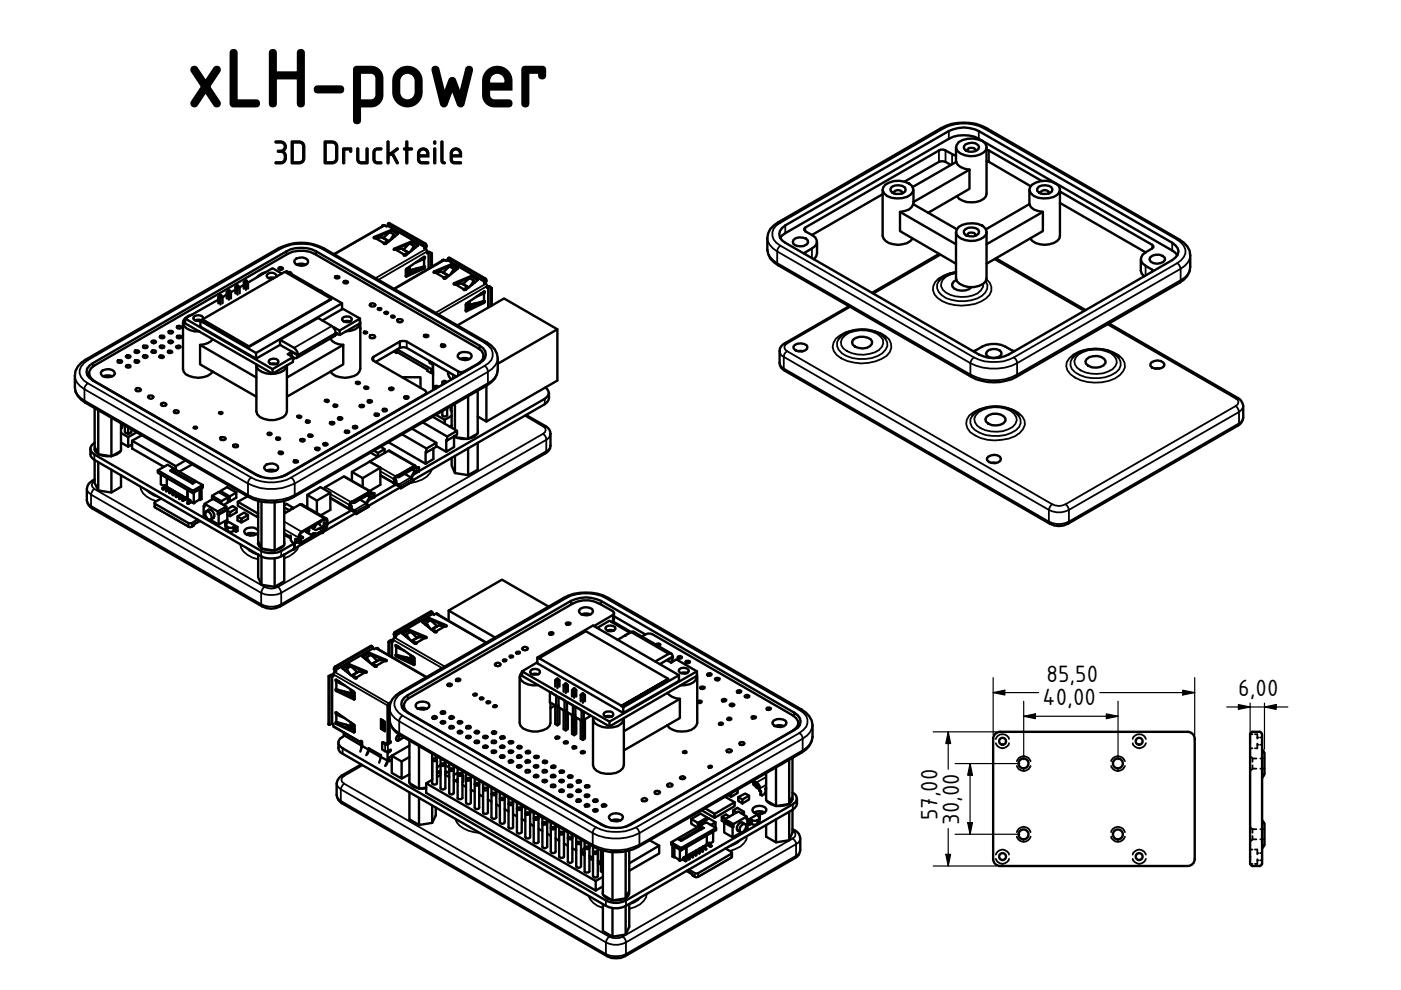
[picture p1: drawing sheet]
<svg xmlns="http://www.w3.org/2000/svg" width="297mm" height="210mm" viewBox="0 0 297 210" stroke-linecap="round" stroke-linejoin="round" font-family="sans-serif">
<defs><g id="words">
<text font-size="18.4" x="39.4" y="22.5">xLH-power</text>
<text font-size="7.6" x="57.8" y="34.8">3D Druckteile</text>
<g font-size="5.4">
<text x="221" y="149.6">40,00</text>
<text x="221.9" y="144.5">85,50</text>
<text x="262.5" y="147.5">6,00</text>
<text x="198.8" y="174" transform="rotate(-90 198.8 174)">57,00</text>
<text x="203.4" y="174.9" transform="rotate(-90 203.4 174.9)">30,00</text>
</g>
</g></defs>
<!-- layer: Sichtbar (ISO) -->
<g fill="none" stroke="#000" stroke-width=".51">
<path d="M187.7 39.2a4.6 4.6 0 0 1 5.7 .2l.2 .6a2.19 2.19 0 0 1-2.3 2 4 4 0 0 1-3.8-1l-.4-.6 .2-.7zM189.1 39.6a2.64 2.64 0 0 1 2.7 .1l.2 .5-.1 .4a2.29 2.29 0 0 1-3.1-.1v-.5zM201.6 35a2.39 2.39 0 0 0-2.5-.7l-7.3 4.2M202.7 33.1l-2.7-1.4-.9 .2-28.6 16.6 .3 .6 1.3 .7M202.7 31.2v3.1M203.3 30.1a5.2 5.2 0 0 1 5-.2l.6 .6 .3 .6-.1 .6a4.3 4.3 0 0 1-6.1 .3l-.3-.6 .1-.6zM204.7 30.6a2.08 2.08 0 0 1 2.9 .6 1.65 1.65 0 0 1-2.1 1l-.7-.3-.4-.4-.1-.4zM205.1 32v-.3a1.15 1.15 0 0 1 1.7 0v.3M205.5 36a2.91 2.91 0 0 1-2.7-1.7l-9.3 5.4M205.5 36v4l-8.7 5.1M205.5 36l-11.8 6.8M209.2 31.2v9.9a2.25 2.25 0 0 1-2.3 1.7 4 4 0 0 1-4-1.2"/>
<path d="M209.2 34.2l.5 .1 8.8 5.2M209.2 31.7l11.7 6.7M218.8 39.2a4.6 4.6 0 0 1 5.7 .2l.2 .6a2.19 2.19 0 0 1-2.3 2 4 4 0 0 1-3.8-1l-.4-.6 .2-.7zM220.2 39.6a2.64 2.64 0 0 1 2.7 .1l.2 .5-.1 .4a2.36 2.36 0 0 1-3.1-.1v-.5zM51.9 59.5l-.2 .4M52.1 59.7v.4l.5-.2v1.3M52.3 59.5l-.2 .2-.2-.2h.4l.3 .4M56.3 57.7l-.7 .2-1.1 .8M58.2 58.9l-1.3 .1M58.6 58.7v-.4a1.22 1.22 0 0 0-2.1 .2l.3 .4 .5 .2 .7-.1M59.2 56.7l.3-.1 .5 .3-.5 .3-.5-.3zM59.8 58l-2-1.1-5.2 3"/>
<path d="M60.5 57.7l.3-.2 11.7 6.8v1.3l-4.2 2.4M61.1 57.7h.4l.3 .4M62.4 55.2a2.04 2.04 0 0 1 2.8-.1l.1 .4a1.74 1.74 0 0 1-2.9 .1zM62.9 56.1l.6-.2 1.3 .2M71.1 58.6h.8v.3l-.7 .1-.2-.2zM73 59.6l.7 .1 .1 .2-.3 .2-.5-.1-.2-.1zM79.6 50.5l-.4-.1 3.8-1.7h.2l1.2 .7-2.6 2.3h-.5v-.2l1.1-.3M79.6 50.5l1.4-.2 1.4 .8M79.6 50.5l1.8 1M81 47.9h.2M81.2 50.5h.1M81.3 47.8l-.3 .1v.1"/>
<path d="M82 51.5l-.5 .2M82.2 49.3l.1 .1M82.3 47.4l.3-.1 7.8 4.6a.7 .7 0 0 1-.3 .8M82.3 49.2l.1 .1M82.7 50.9l.7-1.1v-.2l-.7-.4-1.4 1.3 1.2 .7M83.4 52.9l3.8-1.7h.2l1.2 .7-2.6 2.2-.2 .1-.2-.1v-.2l1-.3-1.4-.9-1.6 .3zM83.4 49.7l.1 .3-.4 .6M83.4 50.1l.2 .1M83.6 49.9l.2 .2M83.9 52.9l1.8 1M84.3 49.6l-1.1-.6h-.2l-3.7 1.5M85.5 52.9h.1"/>
<path d="M85.5 52.9l1.2-1.2h.2l.8 .6-.7 1.1M85.5 52.9l1.2 .7M86.3 53.9l-.6 .3M86.4 56.9v1h.3M86.4 51.8l.2 .1M86.6 51.7h.1M86.6 53.6h.1M86.8 56.6l-.1 1.3M87.4 57.2l.3 .2M87.7 57.1l.2 .1M87.7 52.1l.1 .3-.4 .7M87.7 52.5l.2 .1"/>
<path d="M87.8 52.4l.3 .1M87.9 57.1h.1M88.3 56.9l-2.3 1.6M88.6 52.1l-1.4-.6-3.6 1.4M89.4 54.8v.1M89.5 54.8v.1M89.5 56.6l.3 .1M89.9 54.5h.2l-.2 .4-1.7 .8M89.9 54.5l-3.7 2.5-.2 .2v1.4h.2l3.9-1.9v-.2h-.2l-3 .8-.2 .6M89.9 54.9v1.6l-.2 .3-3.7 1.7M89.9 54.5l-.7 .5M90.6 53.4h.3l.7 .3"/>
<path d="M91.4 53.8l.2-.1v2.9M91.4 53.8l-.5-.2-.3 .1a.86 .86 0 0 0-.7-1.1l.3-.2-.2-.6-7.7-4.4-.1 .5-.3 .1-.5-.2-10.6 6.1M91.4 53.8v2.9M92 57.6l3.6-1.6 1.5 .7v.2l-2.9 2.2-.2-.1v-.2l1.1-.3-1.4-.9-1.6 .2h-.2zM92.3 57.8l1.8 1M93.7 55.2l.2 .1M94 57.8h-.1M94 55.2l-.3 .1M94.7 58.8l-.5 .3M94.9 56.7h.1M95 54.8l.3-.2 7.6 4.4a.64 .64 0 0 1-.1 1.1M95 56.6h.1"/>
<path d="M95.1 58.5h.1M95.4 58.3l.7-1.1v-.3l-.7-.3h-.3l-1.1 1.2 1.2 .7M96.1 57l.1 .3-.4 .6M96.1 57.4l.2 .1M96.3 57.2l.2 .2M97 57l-1.4-.7-3.6 1.5M99.1 59.1l.2 .1M99.3 59l.1 .1M100.4 59.5l.1 .3-.4 .6M100.4 59.9l.2 .1M100.5 59.7l.3 .2M101.3 59.4l-1.4-.6-3.6 1.5"/>
<path d="M163.3 48.5l1.7-1.3 34.6-20.1a10.5 10.5 0 0 1 9.5 0l41 23.7a4 4 0 0 1 2.2 3.3v2.5a3.9 3.9 0 0 1-2.2 3.3l-34.6 20a10.4 10.4 0 0 1-9.5 0l-41-23.7a3.9 3.9 0 0 1-2.3-3.3v-2.4l.2-1.1zM165.4 50.5l.5-.6 .6-.5 34.7-20a7 7 0 0 1 6.3 0l41 23.7 .7 .5 .4 .5M165.8 48.4l.7-.6 34.7-20a7 7 0 0 1 6.3 0l41 23.7a1.89 1.89 0 0 1 .7 3.1l-.7 .6-34.6 20a7 7 0 0 1-6.4 0l-41-23.7a1.89 1.89 0 0 1-.7-3.1zM168.2 50.9a2.18 2.18 0 0 1 3.1 .1v.5a2.11 2.11 0 0 1-3 .3l-.2-.5zM172.1 49.8l.7 .5 .4 .7v.6l-.4 .6-2.3 1.6M173.2 51.3v2.4l-.2 .7-.5 .6M187.1 40.2v9.8a2.43 2.43 0 0 0 2.3 1.8 4.2 4.2 0 0 0 4.1-1.2M187.1 41.2l-15 8.6M189.5 41.1v-.4a1.15 1.15 0 0 1 1.8 0l-.1 .4M190.8 44.9l1.9-.5 .6-.5 .3-.6 9.3 5.3M193.7 40.2v3.1M199.1 53.8l-14.2 8.3"/>
<path d="M202.7 49.2v9.8l.2 .7a4.4 4.4 0 0 0 6.1 0l.2-.7v-9.8M202.7 51.8l-11.9-6.9v4.1l11.9 6.9M202.7 57.7a6 6 0 0 0-3.6 1.8M202.8 59.3l-.6 .4-.3 .5a1.61 1.61 0 0 0 1.9 1.4l1.7-.3 .5-.4M203.3 48.1a5.2 5.2 0 0 1 5-.2l.6 .5 .3 .7-.1 .6a4.3 4.3 0 0 1-6.1 .3l-.3-.6 .1-.7zM204.7 48.6a2.46 2.46 0 0 1 2.7 .1l.2 .4a1.56 1.56 0 0 1-2.1 1l-.7-.2-.4-.4-.1-.5zM205.1 50v-.3a1.15 1.15 0 0 1 1.7 0v.3M211.1 54.8l19.1 11M218.2 40.2v3.1M220.7 41.1v-.4a1.15 1.15 0 0 1 1.7 0l-.1 .4M221.1 44.9a2.86 2.86 0 0 1-2.9-1.6l-9.2 5.3M221.1 44.9v4.1l-11.9 6.9"/>
<path d="M221.1 44.9l-11.9 6.9M224.7 40.2v9.8a2.25 2.25 0 0 1-2.2 1.8 4.3 4.3 0 0 1-4.1-1.2M224.7 40.6l19.8 11.6v.2l-.2 .3-1.4 .8M224.7 43l18.2 10.5M241.9 55v2.4l.2 .6 .5 .6M242.9 53.5a1.53 1.53 0 0 0-1 1.4 1.53 1.53 0 0 0 1 1.5l1.6 1M243.8 54.6a2.25 2.25 0 0 1 3.2 0v.5a2.01 2.01 0 0 1-3.3-.1zM17.2 76.9l41.9-24.3a10.4 10.4 0 0 1 9.5 0l34.7 20a4.1 4.1 0 0 1 2.2 3.4v2.4a3.9 3.9 0 0 1-2.2 3.3l-41.1 23.7a10.4 10.4 0 0 1-9.4 0l-34.7-20a4 4 0 0 1-2.2-3.3l.1-3.5 .5-.9zM18.9 79.2v.8M18.9 79.3l-.3 .4M19 77.5l41.7-24.2a7 7 0 0 1 6.4 0l34.6 20a1.97 1.97 0 0 1 1.3 1.9 1.97 1.97 0 0 1-1.3 1.8l-41 23.7a7.1 7.1 0 0 1-6.4 0l-34.6-20a1.99 1.99 0 0 1-1.2-2.6zM21.8 78.5a1.82 1.82 0 0 1 2.6 .7 1.89 1.89 0 0 1-3 .1v-.4z"/>
<path d="M21.8 79.8l.7-.2h.7l.6 .2M25 76.4h.8l.1 .2-.1 .3h-.8l-.1-.3zM26.7 75.6l.5-.3 .5 .3-.5 .3zM26.9 77.4h.7l.1 .3a.64 .64 0 0 1-1 0zM28.6 76.4h.7l.2 .2-.2 .3h-.7l-.1-.3zM28.6 74.3h.7l.2 .3a.63 .63 0 0 1-1 0zM30.4 75.4l.4-.1 .5 .3-.5 .3-.4-.1-.1-.2zM30.4 73.3h.8l.1 .2-.1 .3h-.8l-.1-.3zM32.3 74.3h.7l.1 .3a.63 .63 0 0 1-1 0zM32.3 72.3l.3-.1 .5 .3-.5 .3-.5-.3zM33.8 73.5a.64 .64 0 0 1 1.1 0l-.2 .3h-.3h-.4zM33.9 75.4l.8 .1v.2l-.3 .2h-.4l-.3-.2z"/>
<path d="M34 71.2h.7l.2 .3a.63 .63 0 0 1-1.1 0zM35.7 74.4l.7 .1 .1 .2-.7 .1-.2-.2zM35.8 72.3l.4-.1 .5 .3-.5 .3-.4-.1-.1-.2zM35.8 70.2h.7l.2 .2-.2 .2h-.7l-.1-.2zM37.5 73.4l.4-.1 .3 .1 .1 .2-.3 .2h-.5l-.2-.2zM37.6 71.2h.8l.1 .3a.64 .64 0 0 1-1 0zM37.6 69.2l.4-.1 .5 .3-.5 .3-.4-.1-.1-.2zM38.8 68.4v9.8l.1 .6a3.9 3.9 0 0 0 4.2 1.2l.8-.3 1.2-.9M39.2 67.5v1.1l18.6 10.6 4.3-2.5v-1l-1.1-.6 .8-.5M40.8 66.7a2.05 2.05 0 0 0-2 1.9 2.92 2.92 0 0 0 3.5 1.7M41.3 67.9l.5-.1 .9 .1M42.5 68l11.8 6.8v1.2l-11.8-6.7z"/>
<path d="M42.5 68l.4-.1 9.9 5.7 17.4-10.1v-.2l-17.4 10.1M42.9 67.9v-.2l9.9 5.7v.2M43.1 67.7v-.4a1.45 1.45 0 0 0-2-.1l-.1 .3a1.39 1.39 0 0 0 1.9 .3M45.1 71.9a3.3 3.3 0 0 1-2.7 1.2M46.3 63.5l-7.1 4 18.6 10.8M46.3 64.3v-1.3l.4 .2v1.4M46.5 62.6l-.2 .4M46.7 62.8v.4l.5-.2v1.3M46.9 62.6l-.2 .2-.2-.2h.4l.3 .4M48.1 63.3v-1.4l.4 .2v1.4M48.1 62.5l-.9 .5M48.3 61.6l-.2 .3"/>
<path d="M48.5 61.7v.4l.5-.2v1.4M48.7 61.6h-.4l.2-.1 .5 .4M49.9 62.2v-1.3l.5 .2v1.4M49.9 61.4l-.9 .5M50.2 60.6l-.3 .3M50.4 60.7v.4l.4-.2v1.3M50.5 60.6h-.3l.2-.1 .4 .4M51.7 61.2v-1.3l.4 .2v1.3M51.7 60.4l-.9 .5M54.4 77.3a2.04 2.04 0 0 0 2 1.9 4.5 4.5 0 0 0 4.2-1.1l.2-.6v9.7l-.2 .7a4.4 4.4 0 0 1-6.1 0l-.1-.7v-9.8M57 76.4a1.47 1.47 0 0 1 1.9 0l.2 .3a1.3 1.3 0 0 1-2.1 .1zM57.3 77.2l.5-.1 .9 .1"/>
<path d="M59.4 72l3 1.8a1.92 1.92 0 0 1 .8 1.5M59.4 72v1.1l3.8 2.2M59.4 73.1l-5.1 2.9M62.1 75.7l-4.3 2.6v.9M62.5 75.9l-.4 .3M63.1 75.3v.4l-.6 .2M63.1 75.3l-1.3-.7v1l.7 .3M63.2 75.3h-.1M67.9 61.6l.4 .3M70 71.8a3.1 3.1 0 0 0 2.8 1.3M70.2 63.3l-9.8-5.7-17.5 10.1M70.7 69.5l.2-.1v.2"/>
<path d="M70.9 69.4l1.1 .7v.9M71.2 70.6l-.1-.6-.7-.9-3-1.7-8 4.6M71.2 70.6h.1M71.2 70.6l-.2 .6-8.1 4.7M72 70.1l4.3-2.6v1.1l-4.3 2.4-.8-.4v.3M72.5 64.3l-18.2 10.5M72.5 65.4l3.8 2.1M72.6 67.5a1.29 1.29 0 0 1 2 .2 1.22 1.22 0 0 1-2.1 .1zM72.8 73.1v4.2l-12 6.8M72.8 73.1l-12 6.9M72.9 68.2l.4-.2 .9 .2M76.3 68a1.89 1.89 0 0 1-1.9 2.1l-1.1 .2"/>
<path d="M76.4 69.6v.2M76.4 68.4v9.8a2.26 2.26 0 0 1-2.3 1.8 4.2 4.2 0 0 1-4.1-1.2M77.2 70.3h.3l.4 .3-.6 .1-.2-.2zM78.5 71.1h.9l.2 .3a.73 .73 0 0 1-1.2 0zM78.5 64.4l.5-.1 .4 .1 .2 .3a.79 .79 0 0 1-1.2 0zM80.2 65.4h.6v.2l-.2 .2-.3-.1-.2-.1zM81.5 66.3l.4-.2 .4 .3-.3 .2zM83.1 67l.3-.1 .3 .3-.6 .1-.2-.1zM83.5 74.5l.6 .3M84.2 74.1l7.4 4.2v.5M84.3 74.7l-.2 .1v-.2l6.5 3.8v.2l.7 .4M84.3 67.7h.9l.2 .3-.2 .2-.4 .2-.5-.2-.1-.2z"/>
<path d="M84.8 72.4l.4-.1 1 .1 11.3 6.5 1-.2 2.8-1.6 .8-.6a1.65 1.65 0 0 0-.8-2.7l-34.6-20a6.3 6.3 0 0 0-5.7 0l-41 23.7a1.78 1.78 0 0 0-1.1 1.7 1.78 1.78 0 0 0 1.1 1.6l34.7 20 .8 .3M84.8 73.8l.5-.2 .9 .2 10.6 6.1M84.8 72.4l-5.6 3.3-.3 .2v.3l11.2 6.6 .3 .2v.3l-30.1 17.5-.8 .3M84.8 73.8l-5.2 2.9M84.8 72.4v1.4M85.3 80h3.9v2.2M90 71l.8 .1v.2l-.7 .2-.2-.2zM91.3 76.7l.5 .4M91.6 76.9v.3l-.4-.2-.1-.3 .7 .3v5.6M91.8 77.1v1.8M91.8 79.1l-.2-.3-.3 .2v-.2l.3 .1 .2 .6M93.6 73.1h.8v.3l-.3 .2h-.4l-.2-.3z"/>
<path d="M95 78.8l.2 1.1 .5 .5M96.6 60.3l1.7 1M97 69l9.9-5.7 11.3 6.5-12.7 7.3M97.5 74.8a2.39 2.39 0 0 1 2.4 .3l.1 .4a1.8 1.8 0 0 1-3 .1l.1-.4zM97.5 76.1l.7-.2 1.3 .2M99 61.2l-.6 .3M99.1 64.2v1h.3M99.3 60.9l-1.4-.8-1.3 .2-.5-.1 3.8-1.7h.2l1.2 .7-2.6 2.2-.2 .1-.2-.2M99.7 60.7l.7-1.1-.1-.2-.7-.4-.2 .1-1.2 1.1 1.2 .7h-.2l-.9 .4M100.1 64.6l.2 .1M100.3 64.4l.2 .2M100.6 64.4h.1"/>
<path d="M101 64.3l-2.3 1.5M102 62.1v.1M102.2 62.1l-.1 .1M102.2 63.9l.3 .1M102.5 75.5v.9M102.5 75.6l.3 .4M102.6 61.8l-3.8 2.6v1.6l4-2-.1-.2-3.1 .8-.2 .6 .1-1.3M102.6 61.8h.2l-.1 .4-1.8 .8M102.6 62.2v1.7l-.2 .2-3.7 1.7M102.6 61.8l-.7 .5M103.3 60.7h.5l.5 .4M104.1 61.2l.2-.1v3.7"/>
<path d="M104.1 61.2l-.5-.3-.3 .1a.78 .78 0 0 0-.7-1l.3-.3v-.4l-7.9-4.5-.1 .4-.3 .1-.6-.2-10.5 6.1M104.1 61.2v3.7M118.2 69.8v10.9l-15.1 8.7-1.8-1.1M168.5 73.1a2.37 2.37 0 0 1 2.5 .1l.2 .4a1.45 1.45 0 0 1-2 .9l-.5-.2-.4-.4-.1-.4zM169.2 74.5h1M177.9 71.8a7.1 7.1 0 0 1 9.8 0M180 64.9l-13.6 7.9a1.82 1.82 0 0 0-1.1 1.7v2.4a1.82 1.82 0 0 0 1.1 1.7l56.2 32.4a3.9 3.9 0 0 0 3.8 0l36.1-20.8a2.16 2.16 0 0 0 1.1-1.6v-2.5a2.16 2.16 0 0 0-1.1-1.7l-27.4-15.8M180.8 72a3.1 3.1 0 0 1 3.8-.1l.3 .5a1.7 1.7 0 0 1-2 1.5 1.91 1.91 0 0 1-2.2-1.3zM206.4 74.5l.4-.2a6.1 6.1 0 0 1 7.8 0l.5 .2M209.2 74.6a2.18 2.18 0 0 1 3.1 0v.5a2.02 2.02 0 0 1-3.3-.1zM227.4 75.9a7.2 7.2 0 0 1 9.3-.5l.5 .5M230.4 76.2a2.74 2.74 0 0 1 4 .3v.5a2.83 2.83 0 0 1-4.1 .1l-.2-.5z"/>
<path d="M244.2 76.8a1.92 1.92 0 0 1 2.7 .5l-.1 .4a2.24 2.24 0 0 1-2.9-.1v-.4zM244.9 78.1h1M19.2 95.2v1.5l.8 .8 35.4 20.5a5.1 5.1 0 0 0 4.2 0l15.8-9.2M20.1 93.9a1.31 1.31 0 0 0-.9 1.2 1.31 1.31 0 0 0 .8 1.3l35.4 20.4a5.1 5.1 0 0 0 4.2 0l2.8-1.6M20.1 97.5v4.9l.7 1.6 2.8 .4 2.1-1.2v-2.5M20.1 86.5v8.2l.7 1.6M20.8 87v9.3l2.8 .4v-8.1M20.8 98v6M23.6 99.6v4.8M25.7 93.8l1.5 .9 .8-.5M25.7 89.8v5.8l-2.1 1.1M25.9 89.9v.7l-.2 .2"/>
<path d="M26.5 90.2v1.5l.7 .3M27.2 90.6v1.4l.7-.3v-.7M27.2 92.7v2M28.9 82.4l.4-.1 .4 .1 .2 .2a.73 .73 0 0 1-1.2 0zM29 91.7l-1.8 1-1.5-.9M30 92.3l-2 1.1M31.6 83.9h.8l.2 .3-.6 .4-.4-.2-.2-.2zM33.5 99.7l2.1-1.2 1.3 .8-.8 .5 4.7 2.7 .8-.4 1.4 .7-2.1 1.2zM33.5 99.7v.5l7.4 4.4M34.3 85.5l.4-.1 .4 .1 .2 .3a.73 .73 0 0 1-1.2 0zM34.7 99l-6.7-3.9v-1.7l9.3 5.4v.7M36.6 99.7l4.3 2.5v.3"/>
<path d="M36.6 100h-.1M36.9 99.3v.2M37 87.1l.4-.1 .5 .3-.1 .2h-.8l-.2-.2zM39.3 97.6l-2 1.2M40.8 98.5l-2.8 1.5M41.1 90.5h.6l.1 .2-.3 .2-.3-.1-.2-.1zM46.5 87.4h.6l.1 .2-.3 .2-.3-.1-.2-.1zM46.8 92.7h.9l.2 .3a.73 .73 0 0 1-1.2 0zM49.5 94.3l.5-.1 .5 .3-.1 .3h-.9l-.1-.3zM54.4 80l-12-6.9v4.2l12 6.8M56.1 98.9a2.04 2.04 0 0 1 2.8-.1l.1 .4a1.82 1.82 0 0 1-2.7 .5l-.3-.4zM56.5 99.8l.6-.2 1.4 .2"/>
<path d="M56.8 91.8l.4-.1 .4 .3-.3 .2h-.3l-.3-.2zM58.7 92.8l.7 .1v.2l-.7 .2-.2-.2zM59.2 95.8l.7 .1 .1 .2-.3 .2-.5-.1-.1-.2zM62.4 97.6l.7 .1 .1 .3-.8 .1-.2-.2zM63.1 88.2l.4-.1 .4 .3-.3 .2h-.4l-.2-.2zM63.8 93.1l.8 .1v.2l-.3 .2h-.4l-.3-.2zM65 89.2l.7 .1v.2l-.7 .1-.2-.2zM65.5 92.2h.7l.1 .3-.8 .1-.2-.2zM66.9 95h.9v.3l-.3 .2-.4-.1-.3-.2zM68.6 94l.4-.1 .5 .4-.3 .2h-.5l-.2-.3zM69 84.8l.3-.1 .4 .4-.2 .2-.4-.1-.3-.2zM70 89.5l.9 .1v.2l-.4 .2h-.3l-.3-.2z"/>
<path d="M70.8 85.8l.7 .1v.2l-.6 .2-.2-.2zM71.8 88.6l.3-.2 .4 .2 .1 .2-.3 .2h-.5l-.2-.3zM73.2 91.3l.8 .1v.3l-.7 .1-.2-.2zM74.9 90.4l.4-.1 .4 .1 .1 .2-.4 .2h-.4l-.2-.2zM75.6 81l.3-.1 .4 .4-.3 .1h-.4l-.2-.2zM76.3 85.9l.9 .1v.2l-.7 .1-.3-.2zM77.3 82l.7 .1 .1 .2-.6 .2-.3-.2zM78 84.9l.4-.1 .4 .1 .1 .3-.4 .2h-.4l-.2-.3zM78.4 97.9l2.2 1.3v3.6l-2.2 1.3M78.4 97.9l-3.8 2.1v2M78.4 97.9l4.1-2.4 5.5 3.2M78.6 96l1.5 .9"/>
<path d="M79.3 95.5l.8 .5v.8M79.5 87.7l.8 .1v.2l-.7 .2-.2-.2zM80.6 99.2l-3.7 2.2M80.7 94.7l.8 .5v.8M81.2 86.7l.8 .1v.2l-.3 .2h-.4l-.2-.2zM81.5 95.2l-1.4 .8M82.4 93.8l7.8 4.5M82.6 82.3l.5-.2 .3 .2v.2l-.7 .2-.2-.2zM85.3 92.1l5.1 3v.8l-.2-.1v2.5l1.7-1v-2.3M85.8 84.1l.4-.1 .4 .1v.3l-.2 .2h-.5l-.2-.3zM87.4 90.9l5.1 3-2.1 1.2M87.9 99.8l-.8 1.5 .6 .6-2.7 1.6"/>
<path d="M88 99.9l-.8 1.4M88 98.8l-3.5 2.1M88.1 99.2h.7v-.1v.8v.1l-.9-.1M88.1 99l.7 .1M88.1 99l-.1-.3h-.2l-.2 .1h.4l.1 .3-3.5 2M88.8 99.2v.8M89.7 89.6l5.1 3v.8l-.2-.1v2.5l1.7-1v-2.3M90.4 83.2v.3M91.8 88.4l5.1 2.9-2.1 1.3M91.9 82.1v.5M92.5 88l1.8 1v.8M92.5 93.9v.8l-2.1 1.2"/>
<path d="M92.5 94.6l2.1 1.2M93 82l-.3-.2-.7 .2v.2l.4 .2M93.8 81.1v.5M94.7 81l-.6-.3-.3 .2 .1 .3 .3 .1M94.8 86.6v1.4a.64 .64 0 0 1-1 0v-.8M95.6 86.1v.9l.2 .2M95.8 90.2l-.5 .3M95.8 88.2l-1.5 .8M95.8 86.1v4.5M96.4 92.4l.1 .3M96.5 85.6v5.5M96.5 96.7v3.6"/>
<path d="M96.9 91.3v.9l-2.1 1.2M99.3 84v9.1l-2.8-.4v-.3M99.3 95v5.7M101.3 93.9v5.7l-2 1.1-2.8-.4-.7-1.6v-1.6M101.3 82.8v9.1l-2 1.2M103.1 81.8v7.6M111.5 88l4.1 2.3a1.82 1.82 0 0 1 1.1 1.7v2.5a1.82 1.82 0 0 1-1.1 1.6l-56.2 32.5a3.9 3.9 0 0 1-3.8 0l-36-20.8a2.27 2.27 0 0 1-1.2-1.7v-2.4a2.36 2.36 0 0 1 1.7-2.1M115.6 82.1a1.33 1.33 0 0 1 .7 1.3 1.33 1.33 0 0 1-.8 1.2l-26.7 15.3M116.4 83.3a2.08 2.08 0 0 1-.9 2.4l-27.9 16.1M206.2 88.1a6.8 6.8 0 0 1 7.7-1.5l1.2 .6 .9 .9M209.2 88.4a2.81 2.81 0 0 1 4 .3v.6a2.83 2.83 0 0 1-4.2 .1l-.1-.5zM209.5 96.8a1.84 1.84 0 0 1 2.7 .5 1.45 1.45 0 0 1-2 .8l-.5-.1-.4-.4-.1-.4z"/>
<path d="M210.2 98.1h1M32.8 106.6l.1 1 7.4 4.2a1.12 1.12 0 0 0 1-.7l1.1-.6M34.1 100.6v2.1l.6 .3 .2-.1 4.9 2.9v-1.9v1.8l.5 .4 .1 .3 .7 .3v-2.3M34.2 105.7l-1.3 .7-.1 .2 .1 .2 7 4.1h.8l1.2-.8M34.4 103.5l.2 .1M34.8 103.3l.2 .1M34.9 103h.1M34.9 103l.2 .2M35.2 103.9l.1 .1M35.4 101.4v1.8l-.8 .6v-.2l.6-.5-.2-.1-.2 .3-.4 .2 .2 .3M35.5 103.3v.2l.2 .1M35.6 103.7l.1 .1"/>
<path d="M35.7 103.4l-.5 .5 .1 .3M35.7 103.5h.1M35.8 103.5l-.1 .3-.4 .2v.2l.6-.4M35.9 104.3l.1 .1M35.9 103.5v.3l.4 .2M36.3 104.1l.1 .1M36.3 103.9l.1 .1M36.4 103.8l-.1 .3-.4 .2 .1 .3M36.4 103.9h.1l-.1 .3-.4 .4 .6-.4M36.6 100v-.3l.5-.2 4.3 2.5M36.6 104.7l.1 .1M36.6 103.9v.3l.5 .2"/>
<path d="M37 104.5l.1 .1M37.1 104.2l-.5 .5 .1 .3M37.1 104.3h.1M37.2 104.4l-.1 .2-.4 .2v.2l.6-.4M37.3 105.1l.1 .2M37.3 104.4v.2l.4 .2M37.7 104.7l.1 .1M37.7 104.9l.1 .1M37.8 104.6l-.1 .3-.4 .2 .1 .3M37.8 104.7h.2M37.9 104.7l-.5 .7 .6-.4M38 105.6h.1"/>
<path d="M38 104.7v.3l.5 .3M38.4 105.3l.1 .1M38.5 105.1h.2M38.5 105.1l-.5 .5 .1 .2M38.6 105.2l-.5 .4v.2l.7-.4M38.7 106h.1M38.7 105.2v.2l.5 .2M39.1 105.8h.1M39.2 105.5h.2M39.2 105.4l-.1 .4-.4 .2 .1 .2M39.4 105.6l-.2 .2-.4 .2v.2l.7-.4M39.4 105.6v.2l.7 .3 .2-.1"/>
<path d="M39.7 106.5l.2 .2M39.8 105.7v.1M40.1 105.9v.2M40.1 106.3l.2 .2M40.2 106.1l.2 .1M40.3 106.1l-.6 .4v.2l.2 .1M40.4 106.3l-.5 .4v.1l.7-.3M40.9 102.2l.5-.2v.2M42.2 106h.2v-2.3v2.2l-1.3 .8M42.7 103.5v2.3l-.3 .2M43 102.8v.5l-2.1 1.3v-.6M43.2 107.3v2.1l.6 .4"/>
<path d="M43.4 107.2l-.2 .1 .2 .1v-.6l1.7-1 2.9 1.6M43.4 106.8l2.8 1.6M43.6 108.5l.3-.1a1.29 1.29 0 0 1 .9 1.7l-.4 .1a1.33 1.33 0 0 1-.8-1.7zM43.7 108.4l.6-.4a1.08 1.08 0 0 1 1.1 .9 1.08 1.08 0 0 1-.7 1.2M44.6 110.2l1.8 1M45 105.9v-.8l1.4-.8 1.9 1.1v1.1l-.9 .6M45 105.1l1.9 1.2v.5M46.4 109.1l1.8-1v2.1l-1.8 1zM46.7 104.5v-.4l1.4-.8 2 1.1v1.1l-1.4 .8M46.7 104.1l2 1.2v1l-.4-.2M47.8 110.7l.3-.2 2.3 1.2M47.8 111.5v-.8l.4 .2-.3 .3a1.07 1.07 0 0 0 1.7 .5l.4 .2"/>
<path d="M47.8 111.3l.1 1a1.24 1.24 0 0 0 1.7 .2l.4 .2M48 108v-.6l-1.8 1v.6M48.1 108l1.2-.7 .9 .5v.8l-1.4 .8M48.2 108.1l-.2-.1-1.8 1 .2 .1M48.2 108.2l.6 .4M48.3 105.4l-1.4 .9M49.6 111.7v.8M50 111.9l.4-.2v.9l-.4 .1zM50.1 104.4l-1.4 .9M50.2 107.8l-1.4 .8v.8l-.6-.3M50.4 109.5l.8 .5M52.1 113.3a2.7 2.7 0 0 1 2.3 0"/>
<path d="M52.5 105.3l-2.1 1.1v.8l4.3 2.5v-.8l-4.3-2.5M52.6 109.2l-1.4 .8v.8l-.8-.5v-.8l1.4-.8 .8 .5v.8l-1.4 .8M52.8 113l-.4 .4M54.7 112.5a1.88 1.88 0 0 0-2.9 .2 1.7 1.7 0 0 0 2.6 .6l.3-.4M54.7 117.5v4.9l.7 1.6 2.8 .4 2.1-1.2v-5.7M54.7 106.2v8.5l.7 1.6M54.7 109.6v.1M54.7 108.8v.1M55.4 106.3v10l2.8 .4v-10.2M55.4 118v6M58.2 118.4v6M60.3 108.9l3.5-2 5.4 3.1"/>
<path d="M60.3 113.4l1.4 .7-.2-.5 .2 1 .2 .4M60.3 106.2v9.4l-2.1 1.1M60.3 107.2l.5-.4 1.4 .9M60.3 107.6l1 .6M60.3 108.4l.4 .2M60.3 108.7v.2M61.6 113.6l.1 .3M62.2 107.8v-.1l-.9 .6M62.2 116.5h.1M62.3 116.4l-.1 .1M62.4 116.3l-.2 .2M62.5 115.1v1.1"/>
<path d="M62.7 114.3v.7l-.1 .2M62.9 114.8l-.2 .2M63.4 115.2l-.4-.2-.3-.7h-.1v.8l-.2-.1v1.2M63.4 113.5l.9 .4-.6 .4 .1 .3-.4 .2M63.4 113.7l.8 .3M63.6 114.4l.2 .2M63.6 114.5l-.2 .1M64.8 112.7h.1M65.2 107.5v-2.6l2.7-1.6 2.1 1.2v3.6l-2 1.2M65.2 104.9l2 1.2v2.6M65.2 112.2l.3 .2M65.4 112.6l-.5 .1 1.1 .7 .4-.3"/>
<path d="M65.4 112.6l-.6 .1 1.2 .7 .4-.3M65.5 112.4l-.1 .2M65.5 112.4v.1M66.4 113.1h.3l.3 .2M66.8 111.5v.2l-.5 .3M67.1 111.1l-.4 .3 .1 .2-.6 .4 .7 .4 .7-.4a.94 .94 0 0 0 .9-.2 .94 .94 0 0 0 .2-1l-.1 .8M67.2 111l1.5-.9 .5 .1a1.93 1.93 0 0 1-.5 2l-1.7 1.2 1.7-1a1.9 1.9 0 0 0 .6-2.4h-.6l-4.8 2.7a2.02 2.02 0 0 0-.5 2.4l.5 .1 3.1-1.8v-.1l-3.1 1.7h-.4a1.86 1.86 0 0 1 1.3-2.6v.1M67.2 111.1l-2.5 1.4M67.3 111l-.6 .5M67.7 110.8v.3l.2 .4M68.3 112.9l-.1 .1M68.4 111.7l-.6 .4"/>
<path d="M68.4 112.6v.1M68.5 112.8l-.2 .2M68.5 111.6v.2M68.5 112.5v.2M68.6 103.7l.4-.4 3.8-2.2h.3l5.4 3.1M68.6 111.7l-.2-.1v.3M68.8 110.8v.6M70 105.6l4.2 2.4-.2-.1M70 104.5l-2.8 1.6M74 107.9l.2 .4 .3-.1M74 107h.2l.3 .2v.2l-.3 .1zM74 107.8v.1"/>
<path d="M74.2 107.5v.8M74.4 108.3l-5 2.8M74.5 106.3h.6l.1 .3h-.7zM74.5 106.6l-.3 .4M74.5 107.9l.6 .3M74.5 106.3l-.5 .7M74.5 107.4v.8M74.5 108.2l.6 .2M74.6 100l2.3 1.4v1.8M75.1 108.2l.5 .7-.1 .1-.4-.6zM78.2 107.4l-2.6 1.5M78.5 105.4l-.7 1.4"/>
<path d="M78.5 104.3l-3.4 2M78.6 104.6l.7 .1 .1-.1v.8l-.1 .1-.9-.2-.8 1.4 .6 .7-2.7 1.6M79.2 105.5l-1 .6M79.3 104.7v.8M79.4 104.6l-.8-.2-.1-.2h-.2l-.2 .1h.4l.2 .3-3.5 2M80.6 100.8l3 1.7-.1-.1M83.5 102.4l.3 .4h.2M83.5 101.6l.2-.2 .3 .6h-.2zM83.5 102.3v.1M83.6 102.5v.1M83.8 102v.8M83.8 102.8l-4.5 2.6"/>
<path d="M84 102.5l.5 .2M84 102v.8M84 102.8l.5 .2M84.1 100.9h.4l.1 .2h-.5zM84.1 101.1l-.4 .3M84.1 100.9l-.6 .7M84.5 102.7l.6 .7-.1 .1-.5-.5zM84.8 103.3l-6.6 3.9M87.7 101.9l-2.6 1.5M88.6 100l-.9 .6M76.9 139.3l1.4-.6 3.6 1.5M77.7 139.5l-.3 .2"/>
<path d="M77.8 139.4l-.1 .2 .4 .6M77.8 139.7l-.2 .2M78.9 137.1l-.3-.2-7.5 4.4a.64 .64 0 0 0 0 1.1M78.9 138.9l-.1 .1M79.1 139l-.2 .1M79.9 137.4l.3 .1v.1M79.9 137.4l-.6 .2-.3-.2-.1-.3h-.1l-7.7 4.5a.41 .41 0 0 0 .2 .7 .86 .86 0 0 0-.6 1.1l-.4-.2-.5 .3M79.9 137.4l10.5 6.1M80.2 137.5l-.1 .1M82.4 138.8v-2.7l.1 .1v2.8M82.5 136.2l.5-.3 .4 .1a.78 .78 0 0 1 .6-1l-.2-.2a.43 .43 0 0 1 .1-.7l7.7-4.3 .2 .4 .2 .1 .5-.2 10.6 6.1M83.4 135.7h-.6l-.4 .4"/>
<path d="M84 136.8l3.8 2.6v1.6l-4-2 .1-.2 3.1 .8 .2 .6-.1-1.3M84 136.8h-.2l.1 .4 1.8 .8M84 137.2v1.6l.2 .3 3.7 1.7M84 136.8l.8 .5M84.4 138.9l-.3 .1M84.5 137.1v.1M85.3 134.4l1.4-.6 3.7 1.5M85.7 139.3l2.2 1.5M86 139.4v.1M86.2 134.7l-.3 .1M86.2 134.5v.3l.4 .6M86.2 134.8l-.2 .2"/>
<path d="M86.3 139.4l-.3 .1M86.6 139.5l-.3 .2M86.9 135.7l-.7-1.1 .1-.2 .7-.4 .2 .1 1.2 1.1-1.2 .7 1.1 .4v.1h-.4l-2.6-2.2 1.2-.7h.2l3.8 1.7-.5 .1-1.3-.2-1.4 .8M87.3 134l-.1 .1M87.5 139.2v1h-.3M87.5 139.8l.4 .3M87.6 134.1l-.2 .1M87.6 136.2l.7 .3M88.4 135.2h.1M89.6 132l1.4-.7 3.6 1.5M90 135.3l-1.7 1M90.4 132.2l-.3 .2"/>
<path d="M90.5 132l-.1 .3 .4 .6M90.5 132.4l-.2 .1M91.2 133.3l-.7-1.1 .1-.3 .6-.4 1.4 1.3-1.2 .6M91.5 131.6h.1M91.6 133.4l-.1 .1M91.6 129.8l-.3-.2-7.7 4.5a.76 .76 0 0 0 .2 1M91.8 131.7h-.2M91.9 133.8l.6 .3M92.6 130.1l.3 .2M92.6 132.8h.1M92.9 130.2l-.1 .1M94.3 132.8h.4l-.1-.2-3.6-1.6-1.5 .7v.2l2.6 2.1h.5v-.2l-1-.4"/>
<path d="M94.3 132.8l-1.3-.2-1.4 .8M94.3 132.8l-1.8 1M95.1 129.4v2.2M106.8 139.8l.6 .1-.1 .2-.6 .1-.1-.2zM108 139.2l.2-.2h.3l.3 .1v.2l-.3 .1zM109.4 138.3l.6-.2 .2 .2v.2l-.3 .1zM110.9 137.3l.4-.2 .5 .2 .2 .2-.2 .3-.5 .1-.4-.1-.2-.3zM113.9 139.4l.4 .2 9.9-5.8 17.5 10.1M114.3 139.5l17.5 10.1M116.3 128.6l-9.9-5.7-11.3 6.5 9.9 5.8M116.4 134.3l.2-.2 .4-.1 .3 .2v.3l-.3 .1-.5-.1zM120 132.2l.2-.2 .8 .1-.1 .3-.4 .1-.4-.1z"/>
<path d="M123.1 129.1a2.37 2.37 0 0 1 2.4 0l.2 .5a1.65 1.65 0 0 1-2.5 .6l-.4-.4-.1-.4zM123.3 130.3l.6-.2 1.3 .2M125.9 132.8l4-2.4 .3-.3v-.3a13 13 0 0 0-5.4-2.5h-1.2l-1.2 .2-1 .5-34.7 20a1.73 1.73 0 0 0-1.1 1.6 1.73 1.73 0 0 0 1.1 1.6l41.9 24.1M126.6 133.1l2.6-1.5 4.3 2.5-1 .7M128.5 132.9a1.56 1.56 0 0 1 1.9 .1l.1 .4a1.38 1.38 0 0 1-2.2-.1zM128.8 133.7l.4-.1 .9 .1M129.9 133.6l.1 .1M129.9 131.7l-.3 .2M129.9 131.7l3.9 2.3M130.2 130v1.3l-.3 .4M130.2 130.7l6.6 3.8M130.9 135.7l2.8-1.7h.7l8 4.6"/>
<path d="M136.1 135a2.03 2.03 0 0 1 2.2-.5l29.8 17.2 .7 .5 .4 .7v.7l-.4 .7-.7 .6-35.5 20.4M139 136.7l.7-.3 .3 .2v.3l-.4 .1M142.6 139.2l.1 .1M142.7 139.3l-.5 1.1M142.7 139.3l-1.3 .7 .9 .5 1.1-.7 4.4 2.5v1l-18.6 10.7-18.5-10.7v-1M143.6 139.4l.2-.2 .5-.1 .3 .2-.1 .2-.4 .2-.3-.1zM69.7 143.4l.1 .1v10.2l-.1-.1zM69.8 153.7l.5-.2h.4v.6l5.8 3.4M70.7 143.1h-.6l-.4 .3M71.3 144.1l3.8 2.6 .1 .2v1.3l-.1 .1-4-1.9v-.3h.2l3 .9 .2 .5M71.3 144.1h-.2l.1 .4 1.8 .8M71.3 144.5v1.6l.2 .4 3.7 1.7"/>
<path d="M71.3 151l3.8 2.7 .1 1.5-.1 .1-4-2v-.2h.2l3 .8 .2 .6M71.3 151h-.2l.2 .5 1.7 .7M71.3 151.5v1.6l.2 .3 3.7 1.7M71.3 144.1l.8 .5M71.3 151l.2 .4 .6 .2M71.5 153.1l-.1 .1M71.7 146.3l-.3 .1M71.8 157.5v1.5l.3 .5 .5 .3 55.9 32.3a4.5 4.5 0 0 0 4.2 0l35.4-20.4a2.08 2.08 0 0 0 .9-2.4M71.8 144.4v.1M71.8 151.4v.1M71.9 144.5v.1M71.9 151.4v.1"/>
<path d="M72.6 141.8l1.4-.7 3.7 1.5M73 155.4l-.1 .5 3.7 2.2M73 146.6l2.2 1.5M73 156a1.66 1.66 0 0 0-1.2 1.7l.3 .5 .5 .5 55.9 32.2a4.5 4.5 0 0 0 4.2 0l35.4-20.4a1.31 1.31 0 0 0 .8-1.2 1.31 1.31 0 0 0-.9-1.2M73.3 146.7v.1M73.3 153.6l1.8 1.5M73.5 142l-.3 .1M73.5 141.8v.3l.4 .6M73.5 142.2l-.2 .1M73.6 146.8l-.2 .1M73.9 146.8l-.3 .2M74.2 143l-.6-1v-.3l.7-.4 .2 .1 1.3 1.1-1.3 .7"/>
<path d="M74.4 146.3l.1 .4v.8M74.4 153.2l.1 1.3M74.5 154.5h-.1M74.6 143.2l1.4-.8 1.8 .1-.1-.2-3.7-1.5-1.4 .7v.2l2.6 2.1 .2 .1 .2-.3M74.6 143.2l1 .4M74.6 141.3l-.1 .1M74.6 143.2l-.1 .1M74.8 146.5v1h-.3M74.8 153.5v1h-.3M74.8 154l.4 .5M74.8 154.3l.4 .4M74.8 147.4l.4 .3"/>
<path d="M74.8 147.2l.4 .3M74.9 141.4l-.2 .1M74.9 143.5l.7 .4M75.8 142.5v.1M76.6 157.5l-.1-.3v-.1h.2a3.4 3.4 0 0 1-.3 2.3M76.6 157.1l.1 1.4M76.8 158.2l1.4 .8M77.3 142.6l-1.7 1M78.3 159.1l2.5 1.5M78.4 158.8l-.5 1.1M78.5 140.6l-.7-1.1 .1-.2 .9-.4 1.1 1.2-1.1 .7 1 .3 .1 .2h-.5l-2.6-2.1 1.2-.8 4 1.7-.3 .1-1.3-.3-1.5 .9M79.2 141.1l.6 .3"/>
<path d="M79.9 140.1h.1M81 152.6v1.8l.4 .3M81 154.4l-.2 .1 .8 .5v-2l-.8-.5v2M81 157.5v1.4l.9 .5 1-.4v.2l-.5 .3-.1-.3M81 157.5l.2-.2 .7 .4M81.1 152.7v1.6l.4 .5M81.2 152.8l.3 .3M81.5 154.8h.1M81.6 153.1h-.1v1.7l.1-.1M81.6 140.1l-1.8 1M81.9 157.7h.1M82 159.4h.2"/>
<path d="M82.4 157.3l.5-.1v.2a1.12 1.12 0 0 1-1.2 .4l-.7-.3M82.4 150.9h.2M82.5 149.3v1.4l.1 .1M82.5 150.7l-.1 .1M82.5 149.3l.2 .2M82.6 157.3l-.2 .2M82.6 159l-.4 .4v1.9l-1.4-.8M82.7 149.2l-.3 .3v8.1l-.5 .1M82.9 148.9l-.7 .4v.3v8.1M83.9 147.4l35.6-20.6a10.4 10.4 0 0 1 9.5 0l41 23.7a4.2 4.2 0 0 1 2.3 3.3v2.4a4.2 4.2 0 0 1-2.3 3.3l-34.7 20a10.4 10.4 0 0 1-9.4 0l-41.1-23.6a4 4 0 0 1-2.2-3.3l.1-3.5 .5-.9zM84.6 155.7a.96 .96 0 0 0-.5 1.3l.3 .1 1.3-.8M85.6 149.6v.9"/>
<path d="M85.6 149.7l-.3 .4M85.7 148l.7-.6 34.6-20a7.1 7.1 0 0 1 6.4 0l41 23.7a1.94 1.94 0 0 1 1.3 1.8 1.94 1.94 0 0 1-1.3 1.9l-34.6 20a7 7 0 0 1-6.4 0l-41-23.7a1.86 1.86 0 0 1-.7-3.1zM86.8 158.1l-3.7 2.1v3.7l2.1 1.2v-3.6l-2.1-1.3M86.8 157v9l2 1.2M87.5 140.1l.4 .3M88.4 149.1a2.37 2.37 0 0 1 2.5 0l.2 .5a1.46 1.46 0 0 1-1.9 .8l-.7-.2-.4-.4v-.3zM88.6 150.3l.6-.2 1.4 .2M88.8 158.2v9l1.6-.2M91.6 159.8v6.3a.64 .64 0 0 0 1 0v-5M91.8 151.9l.3-.1 .5 .3-.5 .3-.3-.1-.2-.2zM93.6 152.9h.7l.1 .2-.5 .4-.5-.4zM93.6 150.8h.7l.1 .3a.64 .64 0 0 1-1 0z"/>
<path d="M94.8 145.2l.3-.3h.4l.3 .2-.4 .4zM95.4 154h.7l.2 .2a.64 .64 0 0 1-1.1 0zM95.4 151.9l.4-.1 .5 .3-.5 .3-.4-.1-.2-.2zM96.6 144.1l.2-.2h.5l.3 .2-.1 .2-.3 .1h-.4zM97.2 152.9h.7l.1 .2-.5 .4-.3-.2-.2-.2zM97.2 155l.3-.1 .5 .3-.5 .3-.3-.1-.2-.2zM98.9 156.1h.8l.1 .1-.5 .4-.4-.2-.1-.2zM98.9 154h.8l.1 .2a.64 .64 0 0 1-1 0zM100.3 147.2l.5-.2 .3 .2-.1 .2-.2 .1zM100.8 157.1h.7l.1 .2a.64 .64 0 0 1-1 0zM100.8 155l.3-.1 .5 .3-.5 .3-.5-.3zM101.7 148.1l.2-.2h.3l.3 .1v.2l-.3 .1z"/>
<path d="M102.6 156.1h.7l.1 .1-.5 .4-.3-.2-.2-.2zM102.6 158.2l.3-.2 .5 .3a.64 .64 0 0 1-1 0zM103.3 148.7l.6 .1v.2l-.6 .1-.2-.2zM104.3 155.3l.2-.3 .7 .2v.3l-.4 .1zM104.3 159.2h.8l.1 .2-.5 .3-.4-.2-.1-.1zM104.3 157.1h.8l.1 .2a.64 .64 0 0 1-1 0zM104.6 149.7l.2-.2 .5 .1-.3 .4-.4-.1zM105.1 140.6l.4-.1 .5 .1 .2 .3-.2 .2-.5 .2-.4-.2-.2-.2zM106 156.3l.7-.2 .3 .1v.3l-.8 .1zM106.2 158.2l.3-.2 .5 .3a.63 .63 0 0 1-1 0zM107.8 157.3l.3-.2 .7 .2v.2l-.4 .1h-.4zM107.9 159.2h.7l.2 .2-.5 .3-.4-.2-.1-.1z"/>
<path d="M109.9 158.2h.4l.3 .1v.3l-.4 .1-.4-.1-.1-.2zM110.2 143.4v9.9l.2 .6a4.4 4.4 0 0 0 6.1 0l.2-.6v-4.3M110.7 142.5l-.4 .5-.1 .6a2.83 2.83 0 0 0 2.8 1.7h1.1M111.4 159.4l.7-.2 .3 .2v.2l-.8 .1zM112.5 142.1a1.47 1.47 0 0 1 1.9 .1l.1 .4a1.37 1.37 0 0 1-2.1-.1zM112.8 143l.4-.2 .9 .2M113.9 140.4l-3.2 1.9 18.5 10.7 18.6-10.7M116.6 146.8h.1l1.2 .8 .1 2.1-1.4-.8zM117.7 149.6l-1 .5M117.7 156.4l.6-.3 .3 .2-.4 .3h-.3zM117.7 144.2v1.4M117.7 149.6v3.9l.5 .3"/>
<path d="M117.9 147.6l.5 .3M118 144h.4l-.2-.1-.5 .3M118.2 144.1v.4l-.5-.3M118.2 149.6v4.2M118.4 144l.2 .2M118.4 147.9l1.2 .5 .2 2.4-1.4-.8zM118.4 149.5l-.4 .2M118.6 150.1v3.4l-.4 .3M118.6 145.6v-1.4l-.4 .3v1.4M119.5 157.4l.6-.3 .3 .2-.1 .3h-.3h-.4zM119.5 145.3v1.4M119.5 150.6v4l.5 .2"/>
<path d="M119.7 148.6l.5 .3M119.8 145l.2 .1 .1-.1-.1-.1-.5 .4M120 145.1v.5l-.5-.3M120 150.7v4.1M120.1 145l.3 .3M120.2 148.9v2.1l1.4 .8M120.2 148.9l1.2 .6 .1 2.2 .1 .1 .4-.3M120.2 150.5l-.4 .3M120.4 151.1v3.5l-.4 .2M120.4 146.7v-1.4l-.4 .3v1.3M121.3 151.7v3.9l.4 .3M121.3 146.3v1.4"/>
<path d="M121.5 149.7l.5 .3M121.5 158.2l.7 .1v.3l-.7 .1-.2-.3zM121.6 146l.1 .1 .2-.1h-.2l-.4 .3M121.7 146.1v.5l-.4-.3M121.7 151.7v4.2M121.9 146l.3 .3M122.2 152.2v3.4l-.5 .3M122.2 147.7v-1.4l-.5 .3v1.3M123.1 159.5l.6-.3 .3 .2-.4 .3h-.3zM123.1 152.7v3.9l.5 .3M123.1 147.4v1.3M123.3 150.7l-1.2-.8-.1 .1v2.1l1.4 .7"/>
<path d="M123.4 147.1h.3l-.1-.1-.5 .4M123.6 147.2v.4l-.5-.2M123.6 152.8v4.1M123.7 147.1l.3 .3M123.8 151l-.5-.3 .1 2.1M123.9 150.9l-.1 .1v1.6l-.4 .2M124 152.5v4.1l-.4 .3M124 148.7v-1.3l-.4 .2v1.4M125.1 151.6v.3l-1.3 .7M125.7 152.4v9.8a2.57 2.57 0 0 0 2.8 1.9 3.8 3.8 0 0 0 3.6-1.3l.2-.6v-9.8M125.8 152.1v.6l.3 .6a4.8 4.8 0 0 0 5.6 .2l.4-.6 .2-.7M128.1 151.2a1.47 1.47 0 0 1 1.9 0v.3a1.27 1.27 0 0 1-2 0z"/>
<path d="M128.3 151.9l.5-.1 .9 .1M129.2 153v1M131.8 149.7l9.9-5.8-9.9 5.8 .3 .3M132.1 150l11.9-6.8v1.2l-11.9 6.8zM138.9 140.2l2.8-1.5 .5-.2 .3 .2 .1 .5-2.7 1.6M141.5 146.9a3.6 3.6 0 0 0 2.6 1.3M144 143.2l-18.3-10.6-11.8 6.8v1.2l18.2 10.6M144 141.9a1.28 1.28 0 0 1 2 .4 1.32 1.32 0 0 1-2.1 0zM144.1 148.2v4l-11.8 6.9M144.1 148.2l-11.8 6.8M144.3 142.7l.5-.1 .9 .1M144.8 159.4l.5-.2 .2 .2v.2h-.6z"/>
<path d="M145.3 140.3l.2-.2 .8 .1-.1 .3-.3 .1h-.4zM145.4 142.7h.2M147.8 143a1.88 1.88 0 0 1-1.6 2.1l-1.9 .2M147.8 143.4v9.9a2.43 2.43 0 0 1-2.3 1.7 4 4 0 0 1-4-1.2M147.9 148.8l.2-.2 .7 .1-.1 .2-.3 .2-.4-.1zM148.4 145.8l.3-.2 .7 .1v.3l-.4 .1-.4-.1zM150.1 142.8l.5-.1 .3 .2-.1 .3h-.7l-.2-.2zM151.6 143.9l.2-.2 .8 .2-.1 .2-.4 .2zM152.4 153.5l.6-.3 .3 .2-.4 .3-.4-.1zM153 148.4l.2-.2h.5l.3 .2-.1 .2-.4 .2-.3-.1zM154 159.2l.6-.4 .6 .4-.6 .3-.4-.1zM154.2 152.4l.2-.2h.4l.3 .2-.4 .3-.4-.1z"/>
<path d="M154.7 149.5l.2-.3h.5l.3 .2-.4 .4zM156.2 146.6l.2-.2 .4-.1 .4 .2-.1 .3-.4 .1-.4-.1zM156.9 157.4h.8l.2 .2a.67 .67 0 0 1-1.2 0zM157.9 147.6l.2-.2h.5l.3 .1-.1 .3-.4 .1zM159.3 152.1l.2-.2 .8 .1-.1 .2-.4 .2-.4-.1zM162.5 150.2l.2-.2 .7 .1v.3l-.4 .1h-.4zM164.1 152.8a2.37 2.37 0 0 1 2.5 0l.2 .4a1.45 1.45 0 0 1-2 .9l-.6-.2-.4-.4v-.4zM164.3 154l.6-.2 1.3 .2M169.2 153.3v.8M169.2 153.4l.3 .4M210.6 156.6v25.6M212 155.2h39.8"/>
<path d="M212.1 155.2a1.49 1.49 0 0 0-1.5 1.5M251.8 155.2a1.49 1.49 0 0 1 1.5 1.5M253.3 156.6v25.6M265 155.7v27.5M265.6 155.2h1.5M265.6 155.2h-.3l-.2 .4M267 155.2l.5 .2v.2M267.6 158.8l.2 .4M267.6 155.7v27.5M267.8 159.2l.2 .4M268.1 159.7v4.4M76.6 162.1l-4.1 2.3a2.45 2.45 0 0 0-1.1 1.8v2.4a2.14 2.14 0 0 0 1.1 1.7l56.2 32.4a4.3 4.3 0 0 0 3.8 0l36.1-20.8a1.82 1.82 0 0 0 1.1-1.7v-2.4a2.13 2.13 0 0 0-1.7-2"/>
<path d="M77.7 160.1l.5-1.4 2.6 1.4-.4 1.6M81.9 162.3l.5-1.2-.7 1.3M82.4 161.3l.2-.2v.3zM83.1 160.3l-.7 .4v.4M83.1 161.1l-.5 .3M86.8 164.2l-1.6 .9M86.8 160.5l-1.6 1M86.8 168v5.7l2 1.2M88.8 169.2v5.7l2.8-.4 .8-1.6v-1.7M90.4 166.1v2l35.9 20.7 1.5-.9M91.6 165.3l-1.2 .8 35.9 20.7v2M91.6 170.8v3.7"/>
<path d="M91.9 160.8h.4l.3 .2v.3h-.8l-.2-.2zM92.4 160.2v.6l.6-.3M92.6 163.7l.8 .3M93.4 163.5l-.7 .2M93.4 162.3l-.8 .4M93.4 162.1l.7-.3 .3 .2v.3l-.4 .1-.4-.1zM93.4 160.8v6.3l.5 .3 .5-.3v-5.7M93.4 164.3l-.8 .5M94.4 162.3l.8 .5M94.4 163.5l.5 .2M94.4 164.3l.8 .5M95.2 163.5l-.8 .4"/>
<path d="M95.2 163.1l.2-.2 .8 .1-.1 .3-.3 .2-.4-.1zM95.2 161.8v6.3l.2 .3h.4h.3l.1-.3v-5.7M96.2 165.4l.8 .4M97 164.2l.3-.3 .7 .2-.1 .3-.3 .1-.4-.1zM97 162.9v6.3a.64 .64 0 0 0 1 0v-5.7M97 165.2l-.5 .3M97 163.9l-.8 .4M98 164.4l.2 .1-.2 .1M98 166.4l.8 .4M98.2 164.5v1.2l-.2 .1M98.8 165.2l.7-.3 .3 .2v.3l-.4 .1h-.4zM98.8 163.9v6.3l.5 .3 .5-.3v-5.7"/>
<path d="M99.8 167.4l.8 .5M100.6 166.2l.2-.2 .8 .2-.1 .2-.3 .2-.4-.1zM100.6 164.9v6.3l.2 .3h.3h.4l.1-.3v-5.7M101.6 168.4l.8 .5M102.4 166v6.3a.64 .64 0 0 0 1 0v-5.7M102.6 167h.5l.3 .2-.1 .3h-.7l-.2-.2zM103.4 169.5l.8 .5M104.2 168.3l.7-.2 .3 .1v.3l-.9 .1zM104.2 167v6.3l.5 .3 .5-.3v-5.7M105.2 170.5l.8 .5M106 169.3l.2-.2 .8 .2-.1 .2-.3 .1h-.4zM106 168.1v6.2l.2 .3 .3 .1 .4-.1 .1-.3v-5.7"/>
<path d="M106.2 160.2h.7l.1 .2a.63 .63 0 0 1-1 0zM107 171.5l.8 .6M107.8 169.1v6.3l.1 .2 .4 .1 .5-.3v-5.7M107.9 161.3l.4-.2 .5 .4a.63 .63 0 0 1-1 0zM108 170.2h.5l.3 .1-.1 .3-.8 .1-.1-.3zM108.8 172.6l.8 .5M109.6 171.4l.6-.2 .4 .2-.1 .2-.3 .1h-.5zM109.6 170.2v6.2l.5 .4 .5-.4v-5.7M109.7 162.3h.7l.2 .2-.5 .3-.4-.1-.1-.2zM109.7 160.2h.7l.2 .2a.64 .64 0 0 1-1 0zM110.6 170.9l.8 .4M110.6 173.6l.8 .5"/>
<path d="M111.4 172.4l.2-.2 .8 .2-.1 .2-.3 .2-.4-.1zM111.4 171.2v6.3l.2 .2 .3 .1 .4-.1 .1-.2v-5.8M111.5 163.3h.8l.1 .2a.64 .64 0 0 1-1 0zM111.5 161.3l.4-.2 .5 .4a.64 .64 0 0 1-1 0zM112.4 171.9l.8 .4M112.4 174.7l.8 .5M113.2 172.2v6.3a.64 .64 0 0 0 1 0v-5.7M113.2 160.4l.3-.2 .7 .2v.2l-.4 .2-.4-.1zM113.3 162.3h.7l.2 .2-.5 .3-.5-.3zM113.3 164.4l.4-.2 .5 .4a.64 .64 0 0 1-1 0zM113.4 173.3h.5l.3 .2-.1 .2-.8 .1-.1-.3zM114.2 172.9l.8 .5"/>
<path d="M114.2 175.7l.8 .5M115 173.3v6.2l.5 .4 .5-.4v-5.7M115.1 165.4h.7l.2 .2-.5 .3-.4-.1-.1-.2zM115.1 163.3h.7l.2 .2a.63 .63 0 0 1-1 0zM115.2 174.3h.4l.4 .2-.1 .2-.8 .1-.1-.3zM115.3 161.3h.4l.3 .2v.2l-.4 .1-.4-.1-.1-.2zM116 174l.8 .4M116 176.8l.8 .4M116.8 175.5l.2-.1h.5l.2 .1v.2l-.8 .1zM116.8 174.3v6.3l.1 .2 .4 .1 .4-.1 .1-.2v-5.7M116.8 162.5l.7-.2 .3 .2-.1 .2-.3 .1h-.4zM116.9 166.4h.8l.1 .3a.64 .64 0 0 1-1 0z"/>
<path d="M116.9 164.4l.4-.2 .5 .4a.64 .64 0 0 1-1 0zM117.8 175l.8 .4M117.8 177.8l.8 .5M118.6 175.4v6.2a.64 .64 0 0 0 1 0v-5.7M118.6 165.6a.64 .64 0 0 1 1 0l-.5 .3zM118.6 167.7l.5-.3 .5 .3a.64 .64 0 0 1-1 0zM118.6 163.5l.3-.1h.4l.3 .1v.2l-.9 .1zM118.8 176.4h.5l.3 .2-.1 .2-.8 .1-.1-.3zM119.6 176l.8 .5M119.6 178.9l.8 .4M120.4 177.6l.2-.1 .4-.1 .3 .2v.2l-.4 .2-.4-.1zM120.4 176.4v6.3l.5 .3 .4-.3v-5.8"/>
<path d="M120.5 168.5h.7l.2 .2-.5 .3-.4-.1-.1-.2zM120.5 166.4h.7l.2 .3a.64 .64 0 0 1-1 0zM120.6 164.4h.5l.3 .2-.1 .2-.3 .1-.4-.1-.2-.2zM121.3 179.9l.9 .4M122.2 178.7l.2-.2 .7 .1v.3l-.4 .1-.4-.1zM122.2 177.4v6.3l.1 .2 .4 .1 .3-.1 .2-.2v-5.7M122.2 165.6l.2-.1 .5-.1 .3 .2-.1 .2-.4 .2-.3-.1zM122.3 169.5h.7l.2 .3a.64 .64 0 0 1-1 0zM122.3 167.5l.4-.1 .5 .3a.64 .64 0 0 1-1 0zM124 179.7l.2-.2h.5l.3 .2-.1 .2-.4 .2zM124 178.5v6.3a.64 .64 0 0 0 1 0v-5.8M124 179.9l-.8 .5"/>
<path d="M124 166.7l.3-.2h.4l.3 .1v.2l-.9 .1zM124.1 168.5h.7l.2 .2-.5 .3-.4-.1-.1-.2zM124.1 170.6l.4-.1 .5 .3a.64 .64 0 0 1-1 0zM125.2 179.2l-.2 .1M125.7 179.5v6.3l.5 .3 .5-.3v-5.8M125.7 171.8a.64 .64 0 0 1 1 0l-.5 .3zM125.9 169.5h.7l.1 .3a.64 .64 0 0 1-1 0zM127.7 170.6l.4-.1 .5 .3a.64 .64 0 0 1-1 0zM129.4 172.8a2.37 2.37 0 0 1 2.5 0l.2 .4a1.42 1.42 0 0 1-1.9 .9l-.7-.2-.3-.4-.1-.4zM129.6 174l.6-.2 1.4 .2M136.2 169.3l.5-.1 .5 .4a.73 .73 0 0 1-1.2 0zM137.7 178.2l2.1 1.1"/>
<path d="M138.9 167.7h.9l.2 .3-.2 .2-.5 .2-.6-.4zM141.6 166.2l.4-.1 .6 .4a.73 .73 0 0 1-1.2 0zM142.3 178.6l1.3-.8 .9 .5 4.7-2.8-.8-.4 1.3-.8 2.1 1.2-7.4 4.3zM142.3 178.6v.5l2.1 1.2M142.6 179.2v2.4l.3 .2v-2.3v2.1l1.2 .9 1.4-1v-1.8M143.8 178v-.3l.5 .3v.3M144.1 164.9l.6-.3 .6 .3a.67 .67 0 0 1-1.2 0zM146.6 173.6l1.4 .9v.9M148.3 179.9v.3l-.3 .2M148.3 174.7l.4 .2M148.4 179.9l.1 .3 .4 .2v.2l-.6-.4M148.4 175.1v.3"/>
<path d="M148.5 179.8l-.1 .1M148.5 179.9l.5 .4-.1 .3M148.7 175.9v-.4l-4.4 2.5M148.7 175.7l.1 .1M148.7 175.5l-.6-.3-4.3 2.5M149 179.5v.2l-.5 .3M149.1 179.5l.5 .6-.6-.4M149.1 179.5h.3v.2l.3 .2-.1 .2M149.4 179.7h-.2M149.4 179.5l-.2 .1M149.5 171.4l2 1.2v.8l-2.7-1.6M149.7 179.1v.2l-.3 .2"/>
<path d="M149.7 179.9l-.1 .1M149.9 177.1v1.9l-4.4 2.5v-1.9M149.9 173.3l-1.4-.8-1.9 1.1v1.1l1.2 .7M149.9 173.7v-.4l-1.9 1.2M150.1 178.9l.1 .3 .4 .2v.1l-.7-.5M150.2 162.5l.5-.2 .2 .2v.2l-.3 .1zM150.2 178.7l-.1 .2M150.2 178.8l.7 .5-.3 .2M150.3 178.7l.1 .1M150.4 178.9h-.2M150.5 179l-.3 .2M150.7 174.9l1-.6-.1 1.1"/>
<path d="M150.9 179.3l-.3 .1M151.2 176.4v2.1l-.6 .4-.2-.2-.5 .3M151.5 172.6l4.3-2.5v.8l-4.3 2.5M151.7 174.3l-1.4-.8-2 1.2v.6M151.8 175.5v.5l-7.4 4.3v-.5M153 173.2l.9 .4M153.5 174.4v2.1l1.8 1v-2.1M153.7 173.7l1.8 1v.6l-1.8-1zM153.7 174.3l-.2 .1 1.8 1 .2-.1M153.7 168.9l2.1 1.2M153.8 179.9l1.3 .7 .1 .2-.1 .2-7.1 4.1h-.7l-1.3-.7M154.7 173.1l-.8-.4-.9 .5v.8l.6 .3"/>
<path d="M155 168.2v.7l-.7-.3M155.4 171.8l.8 .4M156.4 167.4v.7l-1.4 .8M156.5 169l.9 .5v.8l-.9-.5zM156.5 169l1.5-.8 .8 .5v.8l-1.4 .8M157.2 172.4l.5-.3v.7M157.2 176.5l-1.9 1M157.3 174.9l.4-.2 .4 .1a1.33 1.33 0 0 1-.8 1.7l-.4-.1-.1-.4 .1-.6zM157.7 172.1l-1.4-.8-.9 .5 .1 .8M158 174.7l-1-.4a1.26 1.26 0 0 0-.6 1.8l.6 .3M158.3 173.5l.2 .1v2.1l-.6 .4M158.3 173.1l-2.8 1.6"/>
<path d="M158.5 173.9v.8l.4 .2M158.5 173.6l-.2 .1v-.6l-1.8-1-2.8 1.6M158.8 168.7l-1.4 .8M158.9 174.1l.4-.3v.9l-.4 .2zM159.3 165.7l.5 .3v-.2M159.4 165.6l.4 .2M159.7 171.3a2.02 2.02 0 0 1 2.8 .2 1.25 1.25 0 0 1-1.7 1.1l-.7-.2-.5-.3-.1-.4zM159.7 165.5a1.85 1.85 0 0 1 1.4 2.2h-.1a1.48 1.48 0 0 0-.6-1.6l-.9-.5M159.8 165.8l.2 .3M159.8 165.8l.3 .2M159.8 166.2v.1l.7 .7 .5 .4M159.9 172.3a2.1 2.1 0 0 1 2.2 0"/>
<path d="M160.2 166.1l.5 .3M160.6 166.5l.2 .1-.7-.6-.3 .2 1.2 1M161 173.6l.1-.8-.3-.2-2.3 1.3 .4 .2M161 173.5v.7a1.24 1.24 0 0 1-1.7 .5M161.1 167.7h.3v.9l.1-.1 .1 .2M161.1 172.8l-.4 .2 .3 .3a1.19 1.19 0 0 1-1.7 .5M161.2 167.7v.8l.2 .1M161.7 172.1l.4 .2M162.3 167.2h.1M162.3 167.4h.1M162.4 167l-.1 1-.2 .4M162.4 163.9v5.8l2.1 1.2"/>
<path d="M162.4 174.9v2.5l2.1 1.2M164.5 162.7v8.2l2.8-.4M167.3 172.1v6.1M168 171.7v4.8l-.7 1.7-2.8 .4v-4.9M168 160.7v8.2l-.7 1.6v-9.4M267.6 173.8l.2 .4M267.8 174.2l.2 .4M267.8 179.6l-.2 .4M267.8 164.6l-.2 .4M268 164.2l-.2 .4M268 179.1l-.2 .4M268.1 174.7v4.5"/>
<path d="M123.2 180.4l.8 .5M123.2 180.9l.8 .5M125 181.5l.7 .4M125 182l.7 .4M125.8 180.8l.2-.2 .4-.1 .3 .2v.2l-.4 .2-.4-.1zM126.7 182.5l.7 .4M126.7 183l.7 .3M127.4 180.2v4.6l.4 .2M127.8 180.3v9.4l2.1 1.2M127.8 185.9l-1.5 .9M127.8 191.7v5.7l2.1 1.2M129.9 180.7v10.2l2.8-.4"/>
<path d="M132.7 192.1v6.1M133.4 183l6.4-3.7v1.6l-6.4 3.7M133.4 191.7v4.8l-.7 1.7-2.8 .4v-6.1M133.4 180.3v8.6l-.7 1.6v-10M143 181.7l-.1 .1M144.1 180.2v2.3M144.8 182l.6 .6-.7-.4M144.9 181.8l.6 .5-.1 .3M145 181.9l-.1 .1M145.2 182.1l-.2 .1M145.2 181.6v.4l-.2-.2M145.4 181.8l.6 .4v-.2l-.5-.5-.3 .5"/>
<path d="M145.5 182.3l-.1 .2M145.7 181.5l-.2 .1M145.7 181.5l.1 .2 .4 .3-.2 .2M145.8 181.7l-.1 .1M146.2 181.1v.3l-.5 .2M146.2 181.1l.6 .7-.7-.4M146.2 182h-.2M146.4 181l-.1 .1M146.4 181.1l.2 .2 .3 .2-.1 .3M146.6 181.3l-.2 .1M146.6 181.1l-.2 .1M146.9 180.8v.1l-.3 .3"/>
<path d="M146.9 180.7l.2 .3 .4 .2v.2l-.6-.4M146.9 181.5l-.1 .1M147.1 180.6l-.1 .2M147.1 180.7l.5 .4-.1 .3M147.3 180.9l-.2 .1M147.6 180.3v.3l-.5 .2M147.6 181.1l-.1 .1M147.8 180.2l-.1 .1 .5 .6-.6-.3M147.8 180.2l.2 .3 .3 .2-.1 .2M148 180.3l-.2 .1M148 180.5l-.2 .1M148.3 180.7l-.1 .1"/>
<path d="M148.7 180.1l-.2 .1M149 180.3l-.1 .1M155.2 180.8l-.1 1-7.5 4.2a1.12 1.12 0 0 1-.9-.7l-1.2-.7M210.6 182.1a1.49 1.49 0 0 0 1.5 1.5M212 183.6h39.8M253.3 182.1a1.49 1.49 0 0 1-1.5 1.5M265.1 183.1l.2 .4 .3 .1M265.6 183.6h1.5M267.5 183.1l-.2 .4-.3 .1"/>
<circle cx="212.6" cy="157.2" r=".73"/>
<circle cx="241.5" cy="157.2" r=".73"/>
<circle cx="217" cy="176.9" r="1.05"/>
<circle cx="217" cy="161.9" r="1.05"/>
<circle cx="237" cy="176.9" r="1.05"/>
<circle cx="237" cy="161.9" r="1.05"/>
<circle cx="212.6" cy="181.6" r=".73"/>
<circle cx="241.5" cy="181.6" r=".73"/>
</g>
<!-- layer: Sichtbar schmal (ISO) -->
<g fill="none" stroke="#000" stroke-width=".38">
<path d="M199.1 31.9v2.4M199.6 27.1l.5 .1a9.2 9.2 0 0 1 8.5 0M200.1 27.2l-34.6 20M200.5 31.9v2.4M201.2 27.8v1.6M201.9 32.7v2.1M207.5 27.8v1.6M208.6 27.2l41 23.6M209.1 27.1l-.5 .1M209.7 31.9v2.4M59.1 52.6l.5 .1a9.7 9.7 0 0 1 8.5 0M59.6 52.7l-41 23.7"/>
<path d="M60.7 53.3v.7M67.1 53.3v.7M68.1 52.7l34.6 20M68.6 52.6l-.5 .1M79.3 50.3v.2M80.9 50.3l1.4 .8M81.3 51.5v.2M81.6 47.8l-10.7 6.1M82.2 47.9l7.9 4.6M82.2 47.8l8 4.6M82.6 47.3l-.2 .2M83 48.7v.3"/>
<path d="M83.2 48.7v.3M83.4 49.8l.1 .2M83.6 52.7v.2M84.4 49.4v.2M85.1 52.7l1.5 .9M85.6 53.9v.2M86 57.2l.4 .2M86 58.6h.2M86.1 57.1l.3 .2M86.4 57.8h.3M86.4 57.2h.3M86.4 56.9h.3"/>
<path d="M86.8 57.5l.3 .2M86.8 57.7l.2 .1M86.9 56.6v.8M86.9 56.5v.8M87.2 51.2v.3M87.4 51.2v.3M87.7 52.3l.1 .1M88 57v.1M88.6 51.9v.1M89.4 56.7l.3 .1M89.7 54.7l.3 .1M89.7 56.8l.2 .1"/>
<path d="M90.2 51.7l-.2 .1M90.3 52.8l-10.7 6.2M90.4 52l-.2 .2M90.6 53.3l-10.4 6M90.8 53.6v3.4M90.9 53.6v3.3M92 57.6v.2M93.5 57.6l1.5 .9M94 58.8v.2M94.3 55.2l-10.7 6.1M94.9 55.2l7.9 4.7M94.9 55.1l8 4.6"/>
<path d="M95.3 54.6l-.2 .2M95.6 56v.3M95.9 56.1v.3M96.1 57.2l.1 .1M97.1 56.7v.2M99.9 58.5v.3M100.1 58.5v.3M100.4 59.6l.1 .2M101.3 59.2v.2M102.9 59l-.2 .2M103.1 59.4l-.2 .1M162.7 52.9a3.7 3.7 0 0 0 2.1 2.9l.2 .4"/>
<path d="M162.7 50.5a3.7 3.7 0 0 0 2.1 2.8M164.8 53.3v2.5l40.9 23.6v-2.4M164.8 53.3l40.9 23.7M165 47.2h.5M165.5 47.2a2.58 2.58 0 0 0-1.8 2.5 2.58 2.58 0 0 0 1.8 2.4l-.4 .3-.3 .9M165.5 52.1l41 23.7M166.5 47.8v1.6M170.8 48.2v.9M170.8 53.5v.4M172.1 52.7v2.1M199.1 59.5a2.13 2.13 0 0 0 .5 3.1 8 8 0 0 0 8.6 .1 2.12 2.12 0 0 0 .8-3M199.5 54l-14.3 8.3"/>
<path d="M202.7 57.7a6.5 6.5 0 0 0-4.5 2.2 2.36 2.36 0 0 0 .6 3.3 9.1 9.1 0 0 0 10.2 .1 2.4 2.4 0 0 0 .2-4.1M202.7 57.9a3.5 3.5 0 0 0-3.1 2.1 2.31 2.31 0 0 0 1.9 2.5 7.3 7.3 0 0 0 5.8-.3l.7-.6 .4-.7 .1-.7M210.8 55l19.1 10.9M242.9 56.4v2M244.3 51.9v.8M244.3 57.2v.4M248.5 51.5v1.6M249.6 55.8l.3 .3 .4 .9M249.6 55.8l-34.7 20M250.1 50.8h-.5a2.68 2.68 0 0 1 1.4 3.7l-.6 .7-.8 .6M250.3 57v2.4l-34.7 20M250.3 57l-34.7 20v2.4"/>
<path d="M252.3 56.6a3.3 3.3 0 0 1-2 2.8l-.2 .5M252.3 54.1a3.5 3.5 0 0 1-2 2.9M15.9 79.7a3.5 3.5 0 0 0 2 2.8M18.1 76.3l.5 .1M18.6 76.4a2.68 2.68 0 0 0-1.4 3.6l.6 .7 .8 .6-.6 .7-.1 .5M19.7 77v.8M70.4 69.1l-8 4.7M71.2 70.6l-8 4.6M71.2 70.6l-8.1 4.7M79.2 75.7v.8M86.2 72.4v1.4M91.4 76.9l-.2 .1"/>
<path d="M91.8 76.9v.1M96 79.4v.8M96.3 60v.3M97.1 78.7v1M97.8 60.1l1.4 .8M98.3 61.3v.1M98.5 78.7v.1M98.7 64.6l.4 .2M98.7 65.9l.2 .1M98.8 64.4l.3 .2M99.1 65.1h.3M99.1 64.5h.3"/>
<path d="M99.1 64.2h.3M99.5 64.9l.3 .2M99.5 65l.2 .1M99.6 63.9v.8M99.6 63.9v.7M100.7 64.4h.1M101.3 77.1v.1M101.7 73.3v.8M102.1 64l.3 .1M102.4 62.1l.3 .1M102.4 64.1l.2 .1M102.7 77.6l.7 .7v.5"/>
<path d="M102.7 77.6l-41 23.7M103 60.2l-10.7 6.1M103.3 72.6l-.6 .1a2.64 2.64 0 0 1 1.5 3.6l-.6 .7-.9 .6M103.3 60.7l-10.4 5.9M103.4 60.9v4.3M103.4 78.8v2.5l-40.9 23.6v-2.4M103.4 78.8l-40.9 23.7M103.6 60.9v4.3M105.5 78.4a3.5 3.5 0 0 1-2.1 2.9v.3l-.1 .1M105.5 76a3.7 3.7 0 0 1-2.1 2.8M165.3 76.9l.1 .5 .8 .7 .2 .5M165.3 74.5l.4 .8 .5 .4"/>
<path d="M166.2 75.7v2.4l56.2 32.5M166.2 75.7l56.2 32.4v2.5M166.4 72.8h.5M166.9 72.8l-.5 .4-.1 .4 .1 .5 .5 .4M166.9 74.5l-.4 .3-.3 .9M166.9 74.5l56.2 32.4M177.2 71.8a9.1 9.1 0 0 1 9.4-1.2l1.1 .6a2.67 2.67 0 0 1 1.3 2.7 2.67 2.67 0 0 1-2.1 2.2 9.1 9.1 0 0 1-9.5-.8 2.32 2.32 0 0 1-.2-3.5zM177.9 71.8a2.16 2.16 0 0 0 .6 3.1 8 8 0 0 0 8.6 0 2.04 2.04 0 0 0 .6-3.1M179.2 71.1a6.4 6.4 0 0 1 7.6 .3 1.78 1.78 0 0 1-.4 2.8 6.7 6.7 0 0 1-7.6-.3 1.77 1.77 0 0 1 .4-2.8zM180.3 65.1l-13.4 7.7M206.5 75.8l-.4 .3-.4 .9M206.5 75.8a9.6 9.6 0 0 0 8.4 0l.4 .3 .3 .9a11 11 0 0 1-9.9 0"/>
<path d="M215.6 79.4l-.1 .5M215.6 79.4a10.5 10.5 0 0 1-9.9 0l.3 .5M226.8 75.9a6.7 6.7 0 0 1 4.9-2 7.7 7.7 0 0 1 6.3 2.2 2.3 2.3 0 0 1-.6 3.4 9 9 0 0 1-10.5-.2 2.26 2.26 0 0 1-.1-3.4zM227.4 75.9a2.09 2.09 0 0 0 .6 3.1 8.2 8.2 0 0 0 8.6 0 2.09 2.09 0 0 0 .6-3.1M228.7 75.2a7.1 7.1 0 0 1 6.8-.4 1.96 1.96 0 0 1 .4 3.5 6.7 6.7 0 0 1-7.6-.4 1.72 1.72 0 0 1 .4-2.7zM234.8 68.7l27.2 15.8M15.9 82.1a3.5 3.5 0 0 0 2 2.8M17.9 84.9l.2 .5M17.9 84.9l34.7 20v-2.4M17.9 82.5l34.7 20M17.9 82.5v2.4M18.6 81.3l34.7 20"/>
<path d="M20 80.8v.1M20 96.4v1.1M20.1 94.7l-.2 .6a2.81 2.81 0 0 0 3 1.5l1.9-.4 .7-.5 .2-.6v-.6M78.4 97.8l5.5 3.2M80.6 99.9l2.9 1.7v.7l-2.9-1.6M82.3 95.6l5.5 3.1M87.3 99.6l.6 .3M87.6 98.8l-3.5 2.1M87.8 98.9l-3.5 2M87.9 99.2v.6l-.5-.3M88.3 99.2v.8M90.1 83.6v.1"/>
<path d="M91.6 99.5a4.5 4.5 0 0 1-3.3 2.6l-1.4 .4M101.3 91a1.54 1.54 0 0 1-1.4 1.9 4.4 4.4 0 0 1-3.6-.3M111.3 88.1l3.8 2.3M115.1 90.4l.5 .3 .1 .5-.1 .4-.5 .4M115.1 92l.7 .7v.6l.5-.4 .4-.9M115.1 92l-56.2 32.4M115.5 84.6v1.1M115.6 90.3l-.5 .1M115.8 95.7l-.2 .4M115.8 95.7l-56.2 32.4v-2.4M115.8 95.7v-2.4l-56.2 32.4M116.7 94.5l-.4 .8-.5 .4"/>
<path d="M205.5 88.1a9.2 9.2 0 0 1 9.4-1.2 3.4 3.4 0 0 1 2.4 3.2 4.4 4.4 0 0 1-3.4 2.9 9 9 0 0 1-8.2-1.4 2.46 2.46 0 0 1-.2-3.5zM206.2 88.1a2.09 2.09 0 0 0 .6 3.1 8.2 8.2 0 0 0 8.6 0 2.09 2.09 0 0 0 .6-3.1M207.5 87.4a6.4 6.4 0 0 1 7.5 .3 1.72 1.72 0 0 1-.3 2.8 6.7 6.7 0 0 1-7.6-.3 1.72 1.72 0 0 1 .4-2.8zM262 84.5l.4 .3 .2 .5-.2 .4-.4 .4M262 86.1l.6 .7 .1 .5M262 86.1l-36.1 20.8M262.5 84.4l-.5 .1M262.7 89.8l-.2 .4M262.7 89.8l-36.1 20.8v-2.5M262.7 87.3l-36.1 20.8M262.7 87.3v2.5M263.6 88.6l-.5 .8-.4 .4"/>
<path d="M263.6 86.1l-.1 .4-.8 .8M18.4 106.1l.1 .4 .8 .8 .3 .5M18.4 103.7l.1 .4 .8 .8M19.3 104.9l36.1 20.8v2.4M19.3 104.9v2.4l36.1 20.8M19.6 102h.4M20 102l-.6 .8 .6 .9M20 103.7l-.3 .2-.4 1M20 103.7l36.1 20.7M20.1 102h-.1M29.7 103.1a3.4 3.4 0 0 0 2.3 2.7l1.1 .5M31.1 103.9l.6 .6 .9 .6 1.2 .3"/>
<path d="M32.8 107.4l7.2 4.3M32.9 106.8v.8M39.9 110.9v.8h.7M40.7 110.9v.8l.6-.7M42.4 110.5l-1.1 .6M48.1 111.6v.8M48.3 111.8v.8M49.5 111.8v.8M50.9 115.4a3.6 3.6 0 0 0 2.6 2.8l1.2 .4M52.3 116.1l.5 .6 1.9 .9M52.6 102.5a11 11 0 0 0 9.9 0M52.8 105.4l-.2-.1v-.4a11 11 0 0 0 9.9 0l-.3 .5"/>
<path d="M53.3 101.3l-.7 .7v.5M53.3 101.3a9.1 9.1 0 0 0 8.4 0l.4 .3 .4 .9M53.5 113l-.5 .6M54.7 114.7l-.1 .6a2.81 2.81 0 0 0 2.9 1.5 2.79 2.79 0 0 0 2.9-1.5l-.1-.6M55.4 116.8v1.2M59.6 116.8v1.2M60.3 112.2l2.9 1.8M60.3 113l1.2 .7M60.3 110.6l3.6 2.1M61.5 113.6h.1M62.4 116.4l-.2 .1M62.5 116.1l-.1 .1 .1-.1"/>
<path d="M62.6 114.3h.1M62.7 115l-.1 .1M62.8 114.5l.4 .2M63.3 115.8a4.6 4.6 0 0 1-3 2.6M63.4 113.6v.1M63.5 114.7l.4 .3M63.6 107l5.1 3M63.6 113.5v.2M63.7 114.4v.2M63.8 114.5v.1M64.3 113.9v.1M66 113.4h.1"/>
<path d="M66.2 111.9v.1M66.7 111.4h.1M66.8 111.6v.1M66.9 111.2h.1M68.3 112l.4 .2M68.4 112.7l.1-.1-.1 .1M68.4 111.6h.1M68.5 112.9l-.2 .1M68.6 110.8h.1M68.7 110.1l.6 .4M68.8 111l.5 .2M69 103.3l5.4 3.2"/>
<path d="M70 104.7l4 2.3v.8l-4-2.4M72.8 101.1l5.5 3.1M74.2 107.2v.8M76.3 106l1.3 .7-2.5 1.5-.6-.3M76.4 105.9l1.3 .8M77.8 105.1l.6 .3M78 107l-2.6 1.5M78.1 104.3l-3.6 2M78.3 104.4l-3.6 2M78.4 104.7v.6l-.4-.3M78.9 104.7v.7M83.6 101.8v.8"/>
<path d="M85.7 100.5l1.4 .8-2.5 1.4-.6-.3M85.9 100.4l1.2 .8M87.4 101.5l-2.6 1.5M222.4 110.6l.2 .4M222.4 110.6a4.5 4.5 0 0 0 4.2 0l-.2 .4M223.1 106.9a2.87 2.87 0 0 0 2.8 0M223.1 106.9l-.3 .3-.4 .9a4.5 4.5 0 0 0 4.2 0M225.9 106.9l.4 .3 .3 .9M55.4 128.1l.2 .5M55.4 128.1a4.5 4.5 0 0 0 4.2 0l-.2 .5M56.1 124.4a2.87 2.87 0 0 0 2.8 0M56.1 124.4l-.6 .8-.1 .5a5.1 5.1 0 0 0 4.2 0"/>
<path d="M58.9 124.4l.6 .8 .1 .5M76.8 139.1v.1M77.8 139.5l-.1 .1M78 138.4v.3M78.3 138.4v.3M78.6 136.9l.2 .2M79 137.4l-7.9 4.6M79.1 137.5l-8 4.6M79.6 137.4l10.7 6.2M80.4 139.9l-1.5 .9M81.9 139.9v.3M83 135.9v3.4"/>
<path d="M83.2 135.9v3.5M83.4 135.7l10.3 5.9M83.5 134.4l.2 .1M83.6 135.2l10.7 6.1M83.7 134l.2 .1M84.2 137.1l-.3 .1M84.2 139.1l-.2 .1M84.5 139l-.2 .1M85.3 134.2v.2M86.2 134.6v.2M86.5 133.5v.3M86.7 133.5v.3"/>
<path d="M87 138.8v.8M87.1 138.9v.8M87.1 139.9l-.3 .2M87.1 140l-.2 .1M87.2 139.5h.3M87.2 139.2h.4M87.9 139.5l-.4 .2M87.9 139.6l-.4 .2M88.3 136.3v.1M88.8 135.1l-1.4 .8M89.5 131.7v.2M90.4 135v.3"/>
<path d="M90.5 132.2l-.1 .1M90.7 131.1v.3M91 131v.3M91.3 129.6l.2 .2M91.7 130.1l-8 4.6M91.8 130.2l-8 4.6M92.3 130.1l10.7 6.2M92.6 133.8v.2M93.1 132.6l-1.5 .8M94.6 132.6v.2M119.5 126.8h.5a9.1 9.1 0 0 1 8.5 0M120 126.8l-34.7 20"/>
<path d="M121 127.4v.8M127.4 127.4v.8M128.5 126.8l41 23.7M129 126.8h-.5M129.9 130.4v1.3M133.7 134l8 4.7M70.3 143.2v10.3M70.5 143.2v10.3M70.7 143l11.5 6.6M70.7 153.9l5.8 3.4M70.8 141.7l.3 .1M70.9 142.5l11.5 6.6"/>
<path d="M71.1 141.3l.1 .1M71.5 144.4l-.3 .1M71.5 151.3l-.3 .1M71.5 146.5h-.2M71.5 153.4l-.2 .1M71.6 153.2l-.2 .1M71.8 146.3l-.2 .2M72.6 141.5v.2M72.6 158.7v1.1M73.6 142l-.1 .1M73.8 140.9v.2M74 140.8v.3"/>
<path d="M74.3 146.1v.9M74.3 153.1v.8M74.4 146.2v.8M74.4 153.1v.9M74.4 147.2l-.3 .2M74.4 147.3l-.2 .2M74.5 146.5h.3M74.5 153.5h.3M74.5 153.8h.3M74.8 146.8h-.3M74.8 147.4l-.3 .1M74.8 154.3l-.3 .1"/>
<path d="M74.9 146.5l-.1 .1M74.9 153.5l-.1 .1M75.1 153.7l-.3 .2M75.2 148.2l-.1 .1M75.2 155.2l-.1 .1M75.2 146.8l-.4 .2M75.2 146.9l-.4 .2M75.6 143.6v.2M76.1 142.4l-1.4 .8M76.6 157.1l-.1 .1M77.7 142.3v.3M79.9 141.2v.1"/>
<path d="M81.7 157.8v1.5M82.2 157.8v1.5M82.5 159.2l.2 .1M82.5 157.4l.2 .1M82.6 152.6a3.5 3.5 0 0 0 2 2.8M82.7 153.2v4.1M84.5 155.8l.1 .4M84.6 156.2l-.1 .2v.4h.1M84.6 155.4l.2 .5M84.6 156.8l-.1 .2M84.6 155.4l41.1 23.7v-2.5M84.6 155.4v-2.5l41.1 23.7"/>
<path d="M84.8 146.8h.5M85 155.9l-.4 .3M85.3 146.8a2.46 2.46 0 0 0-.8 4.3l.8 .6-.3 .4-.4 .8a3.5 3.5 0 0 1-2-2.8M85.3 151.7l41.1 23.7M85.5 156.2l-.9 .6M86.4 147.4v.8M86.7 151.2v.1M87.2 140.1h.3M87.9 140.9l-.1 .1M116.6 148.9l1.3 .7M118.4 149.9l1.3 .8M120.2 151l1.3 .7"/>
<path d="M122 152l1.3 .8M168.1 154.9v.1M168.4 151.1v.8M169.5 155.4l.4 .3 .3 .9M169.5 155.4l-34.6 20M170 150.5h-.5a2.46 2.46 0 0 1 .8 4.3l-.8 .6M170.2 156.6v2.5l-34.6 20M170.2 156.6l-34.6 20M172.3 156.2a3.7 3.7 0 0 1-2.1 2.9l-.2 .4M172.3 153.8a3.7 3.7 0 0 1-2.1 2.8M71.4 168.6l.1 .4 .8 .8 .2 .5M71.4 166.2l.1 .4 .8 .8"/>
<path d="M72.3 167.4v2.4l56.2 32.5M72.3 167.4l56.2 32.4M72.5 164.4l.5 .1M73 164.5l-.5 .4-.1 .4 .1 .5 .5 .4M73 166.2l-.4 .3-.3 .9M73 166.2l56.2 32.4M76.8 162.3l-3.8 2.2M86.8 165.1l-.1 .6 .2 .6a4.1 4.1 0 0 0 3.5 .9M96.5 173.6a3.9 3.9 0 0 0 2.8 2.5l2.5 .5M125.7 176.6a11 11 0 0 0 9.9 0M126.4 175.4l-.4 .3-.3 .9M126.4 175.4a9.7 9.7 0 0 0 8.5 0l.3 .3 .4 .9"/>
<path d="M127.8 174.9v.1M133.4 174.9v.1M135.6 179.1l-.3 .4M135.6 179.1a11.1 11.1 0 0 1-9.9 0l.2 .4M135.6 176.6v2.5M157.1 178l-.7 .7-2.1 .9M158.4 177.3a3.3 3.3 0 0 1-2.4 2.7l-1.3 .4M159.4 173.9v.8M159.8 166.3v.1M160.5 173.9v.8M160.8 166.7l-.3 .1M160.8 173.8v.8"/>
<path d="M160.9 172l.8 .5M161.2 168.4l.2 .2M161.3 167.7h.1M161.5 168.5l.1 .1M162.4 168.8v.7a2.79 2.79 0 0 0 2.8 1.5 2.81 2.81 0 0 0 2.9-1.5l-.1-.7M162.4 166.4l-1.3 .8M162.4 164.8l-2 1.1M168 176.1h.1M168.1 176.1l.4 .4 .2 .4-.2 .5-.4 .4M168.1 176.1h.5M168.1 177.8l.6 .7 .1 .5 .5-.3 .4-.9M168.1 170.5v1.2"/>
<path d="M168.1 177.8l-36.1 20.8M124.8 189.9a4.2 4.2 0 0 0 3 2.6M127.8 188.8l-.1 .7a2.81 2.81 0 0 0 2.9 1.5 2.64 2.64 0 0 0 2.9-1.5l-.1-.7M128.5 199.8a4.5 4.5 0 0 0 4.2 0M128.5 190.9v1.2M128.5 199.8v2.5M129.2 198.6a3.4 3.4 0 0 0 2.8 0M129.2 198.6l-.4 .3-.3 .9M132 198.6l.4 .3 .3 .9M132.7 190.9v1.2M135.9 190.2l-.6 .7-.9 .5-1 .3M137.2 189.5a3.6 3.6 0 0 1-2.6 2.8l-1.2 .4"/>
<path d="M145.5 184.6l1.2 .7M147.3 185.9h.7M147.3 185.1v.8l-.4-.2-.3-.4M148 185.1v.8M155.1 181.8l-7.1 4.1M155.1 181v.8M155.2 181.6l-.1 .2M168.8 181.5l-.2 .4M168.8 181.5l-36.1 20.8v-2.5M168.8 181.5v-2.5l-36.1 20.8M169.7 180.2l-.4 .9-.5 .4M128.5 202.3l.2 .4"/>
<path d="M128.5 202.3a5.1 5.1 0 0 0 4.2 0l-.2 .4"/>
</g>
<!-- layer: Verdeckt (ISO) -->
<g fill="none" stroke="#000" stroke-width=".38">
<path d="M211.1 157.6a1.44 1.44 0 0 0 1.4 1.1 1.44 1.44 0 0 0 1.4-1.1M211.1 156.7a1.47 1.47 0 0 1 1.4-1 1.47 1.47 0 0 1 1.4 1M240.2 157.6a1.44 1.44 0 0 0 1.4 1.1 1.44 1.44 0 0 0 1.4-1.1M240.2 156.7a1.47 1.47 0 0 1 1.4-1 1.47 1.47 0 0 1 1.4 1M265 158.7h.6M265 155.7h.6M266.1 155.7h.5v.9M266.6 157.6v1.1h-.5M266.6 156.4h.3M266.6 157.9h.3M267.2 156.4h.4M267.2 157.9h.4"/>
<path d="M215.6 162.4a1.53 1.53 0 0 0 1.4 1.1 1.53 1.53 0 0 0 1.5-1.1M215.6 161.4a1.53 1.53 0 0 1 1.4-1.1 1.53 1.53 0 0 1 1.5 1.1M215.6 177.4a1.53 1.53 0 0 0 1.4 1.1 1.53 1.53 0 0 0 1.5-1.1M215.6 176.4a1.5 1.5 0 0 1 1.4-1.1 1.5 1.5 0 0 1 1.5 1.1M235.6 162.4a1.53 1.53 0 0 0 1.4 1.1 1.53 1.53 0 0 0 1.5-1.1M235.6 161.4a1.53 1.53 0 0 1 1.4-1.1 1.53 1.53 0 0 1 1.5 1.1M235.6 177.4a1.53 1.53 0 0 0 1.4 1.1 1.53 1.53 0 0 0 1.5-1.1M235.6 176.4a1.5 1.5 0 0 1 1.4-1.1 1.5 1.5 0 0 1 1.5 1.1M265 160.3l.2 .2M265 175.3l.2 .2M265.2 163.3l-.2 .2M265.2 178.3l-.2 .2"/>
<path d="M265.4 160.6l.2 .2M265.4 175.7l.2 .1M265.6 160.8v.7M265.6 162.3v.7M265.6 175.8v.8M265.6 177.3v.7M265.6 163l-.2 .2M265.6 178l-.2 .2M265.6 160.8h.8M265.6 163h.8M265.6 175.8h.8M265.6 178h.8"/>
<path d="M267.2 160.8h.9M267.2 163h.9M267.2 175.8h.9M267.2 178h.9M211.1 182.1a1.44 1.44 0 0 0 1.4 1.1 1.44 1.44 0 0 0 1.4-1.1M211.1 181.2a1.44 1.44 0 0 1 1.4-1.1 1.44 1.44 0 0 1 1.4 1.1M240.2 182.1a1.44 1.44 0 0 0 1.4 1.1 1.44 1.44 0 0 0 1.4-1.1M240.2 181.2a1.44 1.44 0 0 1 1.4-1.1 1.44 1.44 0 0 1 1.4 1.1M265 183.2h.6M265 180.1h.6M266.1 180.1h.5v1M266.6 182.2v1h-.5"/>
<path d="M266.6 180.9h.3M266.6 182.4h.3M267.2 180.9h.4M267.2 182.4h.4"/>
</g>
<!-- layer: Sichtbar (ISO) -->
<g fill="#000">
<circle cx="86.4" cy="56.9" r=".25"/>
<circle cx="88" cy="57.1" r=".25"/>
<circle cx="89.7" cy="54.7" r=".25"/>
<circle cx="61.8" cy="75.6" r=".25"/>
<circle cx="71.2" cy="70.6" r=".25"/>
<circle cx="71.2" cy="70.9" r=".25"/>
<circle cx="98.2" cy="60.2" r=".25"/>
<circle cx="100.7" cy="64.4" r=".25"/>
<circle cx="102.4" cy="62.1" r=".25"/>
<circle cx="62.5" cy="115.1" r=".25"/>
<circle cx="67" cy="113.4" r=".25"/>
<circle cx="68.4" cy="112.7" r=".25"/>
<circle cx="68.5" cy="112.6" r=".25"/>
<circle cx="74.2" cy="108" r=".25"/>
<circle cx="84.2" cy="137.1" r=".25"/>
<circle cx="132.5" cy="134.8" r=".25"/>
<circle cx="71.5" cy="144.4" r=".25"/>
<circle cx="74.8" cy="154.3" r=".25"/>
<circle cx="116.7" cy="146.8" r=".25"/>
<circle cx="148.3" cy="175.3" r=".25"/>
<circle cx="160.8" cy="166.7" r=".25"/>
<circle cx="161.5" cy="168.6" r=".25"/>
</g>
<!-- layer: Sichtbar schmal (ISO) -->
<g fill="#000">
<circle cx="54.7" cy="100.8" r=".19"/>
<circle cx="60.3" cy="100.8" r=".19"/>
<circle cx="64.9" cy="112.7" r=".19"/>
<circle cx="65.4" cy="112.6" r=".19"/>
<circle cx="65.5" cy="112.4" r=".19"/>
<circle cx="66.2" cy="113.4" r=".19"/>
<circle cx="66.4" cy="113.1" r=".19"/>
<circle cx="66.7" cy="113.1" r=".19"/>
<circle cx="147.3" cy="185.9" r=".19"/>
</g>
<g fill="none" stroke="#000" stroke-width=".25">
<path d="M197.9 155.2h13.4M201 155.2l.5 2.4h-1zM201 155.2v7.9M210.6 146.8l2.4-.5v1.1zM210.6 146.8h9.6M210.6 143.7v12.2M217 151.9l2.5-.5v1zM217 151.9h20M217 148.7v12.4M233.2 146.8h20.1M234.6 151.4l2.4 .5-2.4 .5zM237 148.7v12.4"/>
<path d="M250.8 146.3l2.5 .5-2.5 .6zM253.3 143.7v12.2M260.1 149.9h12.9M262.6 149.4l2.4 .5-2.4 .5zM265 149.1v7.3M268.1 149.9l2.5-.5v1zM268.1 149.1v9.7M201 175.7v7.9M202.5 176.9h13.7M202.5 161.9h13.7M205.2 174.4h1l-.5 2.5zM205.7 161.9l.5 2.5h-1z"/>
<path d="M205.7 161.9v15M197.9 183.6h13.4M200.5 181.1h1l-.5 2.5z"/>
</g>
<path d="M201 155.2l.5 2.4h-1zM210.6 146.8l2.4-.5v1.1zM217 151.9l2.5-.5v1zM234.6 151.4l2.4 .5-2.4 .5zM250.8 146.3l2.5 .5-2.5 .6zM262.6 149.4l2.4 .5-2.4 .5zM268.1 149.9l2.5-.5v1zM205.2 174.4h1l-.5 2.5zM205.7 161.9l.5 2.5h-1zM200.5 181.1h1l-.5 2.5z" fill="#000"/>
<use href="#words"/>
</svg>
